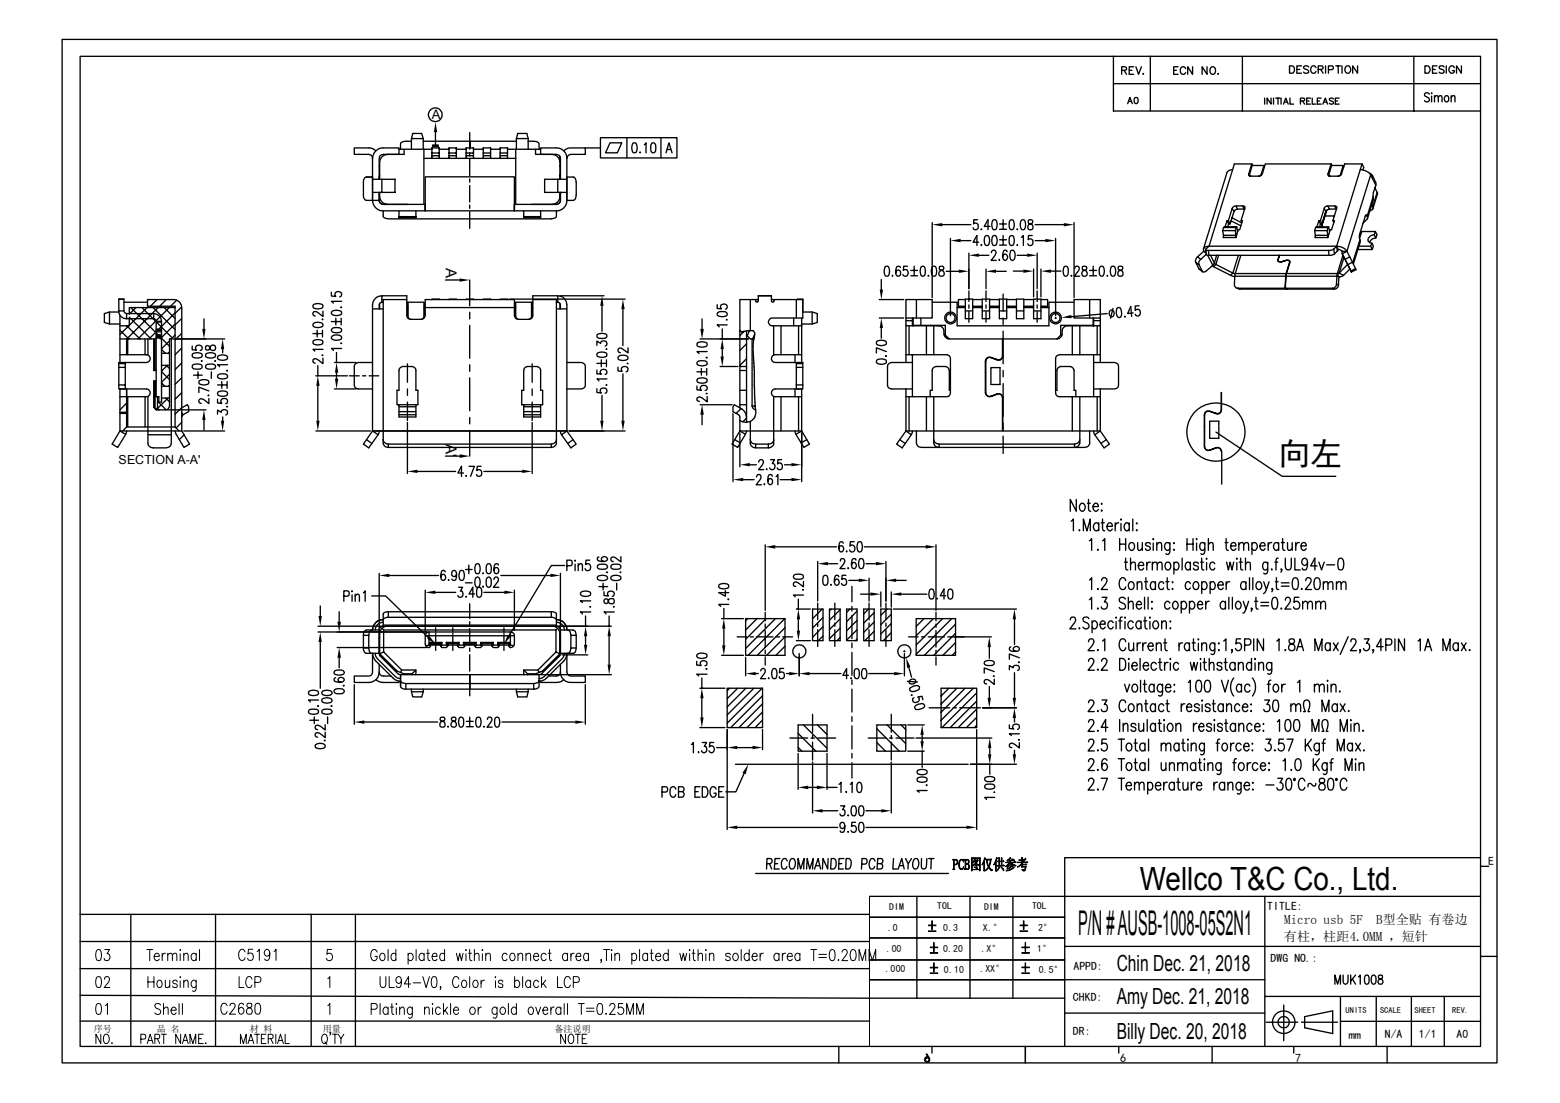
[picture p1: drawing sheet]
<svg xmlns="http://www.w3.org/2000/svg" width="297mm" height="210mm" viewBox="0 0 297 210" stroke-linecap="round" stroke-linejoin="round" font-family="sans-serif">
<defs><g id="words">
<text font-size="6.5" x="205.2" y="178.1">P/N # AUSB-1008-05S2N1</text>
<g font-size="6.1">
<text x="243.3" y="88.5">向左</text>
<text x="217" y="169.5">Wellco T&amp;C Co., Ltd.</text>
</g>
<g font-size="4.2">
<text x="212.6" y="184.9">Chin Dec. 21, 2018</text>
<text x="212.6" y="191.1">Amy Dec. 21, 2018</text>
<text x="212.6" y="197.8">Billy Dec. 20, 2018</text>
</g>
<g font-size="2.9">
<text x="84.9" y="51" transform="rotate(90 84.9 51)">A</text>
<text x="84.9" y="84.6" transform="rotate(90 84.9 84.6)">A'</text>
</g>
<g font-size="2.5">
<text x="82.2" y="22.7">A</text>
<text x="244.4" y="179.2">有柱，柱距4.0MM ，短针</text>
<text x="244.5" y="175.9">Micro usb 5F</text>
<text x="262" y="175.9">B型全贴 有卷边</text>
</g>
<text font-size="2.4" x="22.6" y="88.3">SECTION A-A'</text>
<text font-size="2.3" x="256.8" y="197.8">mm</text>
<g font-size="2.2">
<text x="283.4" y="164.6">E</text>
<text x="241.3" y="173.3">TITLE:</text>
<text x="204.4" y="184.6">APPD:</text>
<text x="241.9" y="183.1">DWG NO.:</text>
<text x="204.3" y="190.6">CHKD:</text>
<text x="204.3" y="197">DR:</text>
<text x="263.6" y="197.6">N/A</text>
<text x="270.1" y="197.6">1/1</text>
<text x="277.3" y="197.5">A0</text>
<text x="213.3" y="202.3">6</text>
<text x="246.6" y="202.3">7</text>
</g>
<g font-size="1.9">
<text x="169.3" y="173.2">DIM</text>
<text x="178.5" y="173.2">TOL</text>
<text x="187.3" y="173.2">DIM</text>
<text x="196.5" y="173.2">TOL</text>
<text x="169" y="177.2">.0</text>
<text x="179.6" y="177.3">0.3</text>
<text x="187.1" y="177.2">X.°</text>
<text x="197.6" y="177.3">2°</text>
<text x="168.6" y="185">.000</text>
<text x="168.8" y="181.2">.00</text>
<text x="179.6" y="181.3">0.20</text>
<text x="179.7" y="185.3">0.10</text>
<text x="186.6" y="185">.XX°</text>
<text x="186.8" y="181.2">.X°</text>
<text x="197.5" y="181.3">1°</text>
<text x="197.8" y="185.3">0.5°</text>
</g>
<g font-size="1.7">
<text x="17.8" y="196.4">序号</text>
<text x="29.9" y="196.4">品 名</text>
<text x="47.6" y="196.4">材 料</text>
<text x="61.4" y="196.4">用量</text>
<text x="105.6" y="196.4">备注说明</text>
</g>
<g font-size="1.6">
<text x="256.2" y="192.8">UNITS</text>
<text x="262.7" y="192.8">SCALE</text>
<text x="269.3" y="192.8">SHEET</text>
<text x="276.5" y="192.8">REV.</text>
</g>
</g></defs>
<g fill="none" stroke="#000" stroke-width=".25">
<path d="M11.8 7.5h273.2v194.9h-273.2zM15.3 10.7h266.6v188.5h-266.6zM212 10.7v10.4h69.9M212 15.9h69.9M213.5 13.4l.8-.1 .1-.5-.9-.1v1.5M214 13.4l.5 .8M214.7 19.7l.4-1.1 .5 1.1M214.9 19.3h.5M215 13.4h.5M215.8 12.7h-.8v1.5h.8M216.1 18.6h.2a.62 .62 0 0 1 .4 .5 .62 .62 0 0 1-.4 .6 .77 .77 0 0 1-.2-1.1zM216.3 12.7l.5 1.5 .5-1.5"/>
<path d="M217.7 14l-.1 .1h.1M219 10.7v10.4M223.5 13.4h.5M224.3 12.7h-.8v1.5h.8M225.7 13a.52 .52 0 0 0-.6-.3 .52 .52 0 0 0-.4 .6v.3a.52 .52 0 0 0 .4 .6 .52 .52 0 0 0 .6-.4M227 12.7v1.5l-.9-1.5v1.5M229.8 12.7v1.5l-.9-1.5v1.5M230.6 12.8a.71 .71 0 0 1 .9 .5 .71 .71 0 0 1-.5 .9 .76 .76 0 0 1-.7-.6 .76 .76 0 0 1 .3-.8zM231.9 14l-.1 .1h.2M236.5 10.8v10.3M240.8 18.7v1.1M242 18.7v1.1l-.8-1.1v1.1"/>
<path d="M242.5 18.7v1.1M242.9 18.7h.8M243.3 18.7v1.1M243.9 18.7v1.1M244.4 19.8l.4-1.1 .5 1.1M244.5 19.4h.6M245.5 12.5h.5a.75 .75 0 0 1 .5 .7 .75 .75 0 0 1-.5 .7h-.5zM245.6 18.7v1.1h.7M246.9 13.2h.6M247.6 19.2h.7v-.4l-.7-.1v1.1M247.8 12.5h-.9v1.4h.9M248 19.2l.4 .6"/>
<path d="M248.8 19.2h.4M249.1 12.8l-.3-.3-.5 .1-.1 .2 .1 .3 .6 .2 .2 .3v.1l-.3 .2h-.5l-.1-.2M249.5 18.7h-.7v1.1h.7M249.8 18.7v1.1h.7M250.5 12.9a.52 .52 0 0 0-.6-.4 .52 .52 0 0 0-.4 .6v.3a.52 .52 0 0 0 .5 .5 .52 .52 0 0 0 .5-.3M250.8 19.2h.4M251 13.2l.8-.1 .1-.2-.1-.3-.8-.1v1.4M251.4 13.2l.5 .7M251.5 18.7h-.7v1.1h.7M251.9 19.8l.4-1.1 .4 1.1M252 19.4h.6M252.4 12.5v1.4"/>
<path d="M252.9 13.3l.8-.1 .1-.2-.1-.4-.8-.1v1.4M253.9 18.8l-.3-.1-.5 .1v.3l.7 .3 .1 .3-.1 .1h-.4l-.3-.1M254.2 19.2h.5M254.3 12.5h.9M254.8 12.5v1.4M254.9 18.7h-.7v1.1h.7M255.5 12.5v1.4M256.3 12.6a.67 .67 0 0 1 .9 .6 .67 .67 0 0 1-.9 .7l-.3-.5v-.3zM258.5 12.5v1.4l-1-1.4v1.4M269.2 10.7v10.4M271.3 12.5h.5a.75 .75 0 0 1 .5 .7 .75 .75 0 0 1-.5 .7h-.5zM272.1 17.9a.47 .47 0 0 0-.5-.2 .47 .47 0 0 0-.4 .5l.8 .4a.47 .47 0 0 1-.1 .8 .47 .47 0 0 1-.7-.3"/>
<path d="M272.6 17.7v.1zM272.6 18.3v1.1M272.7 13.2h.5M273.1 18.6l.3-.4 .3 .1 .1 1.1M273.1 18.2v1.2M273.6 12.5h-.9v1.4h.9M273.8 18.6l.3-.4 .4 .1v1.1M274.9 12.8l-.3-.3-.5 .1-.1 .2 .1 .3 .8 .3-.1 .5h-.7l-.1-.2M275.2 18.3a.56 .56 0 0 1 .7 .3 .56 .56 0 0 1-.3 .7 .56 .56 0 0 1-.6-.3 .56 .56 0 0 1 .2-.7zM275.4 12.5v1.4M276.3 18.6l.3-.4 .4 .1v1.1M276.3 18.2v1.2"/>
<path d="M276.9 12.9a.52 .52 0 0 0-.6-.4 .52 .52 0 0 0-.4 .6v.3a.51 .51 0 0 0 .5 .5 .51 .51 0 0 0 .5-.5h-.4M278.2 12.5v1.4l-.9-1.4v1.4M70.2 29.4a.72 .72 0 0 1 .7 .8M70.9 30.2a2.02 2.02 0 0 1 2.1-2h3v1.2h-3a.73 .73 0 0 0-.8 .8v3.9l.1-.8M70.9 30.2v8h-1.1l-.4-.3-.2-.6v-3l.5-.6h1.2M70.9 34.1h4.3v2.5h-4.3M71.6 28.7l-.9-.5h-3.2v1.2h2.7M72.2 38.2v-1.6v1.6a.79 .79 0 0 0 .8 .7h8v1.2v-6.4h16.9v6.4v-1.2h8a.8 .8 0 0 0 .8-.7v-1.6v1.6a.8 .8 0 0 1-.8 .7h-4.7M72.2 38.2h-1.3a2.02 2.02 0 0 0 2.1 1.9M72.2 38.2a.8 .8 0 0 0 .8 .7h4.7M72.3 36.6a1.73 1.73 0 0 0 1.5 2.3M72.3 31.5l-.1 .1"/>
<path d="M72.7 34.1v2.5M76 28.4h6.2M76.9 28.4v1h-3.1a1.55 1.55 0 0 0-1.5 1.5v3.2M77.3 26.9h1zM77.3 26.9h-.5l-.5 .3v1.2M78.3 26.4v2M78.6 25.4h1.7l.3 1h-2.3zM80.6 26.4v2M80.6 26.9h17.7M80.7 30.2h17.5M80.7 28.4v10.5M82.2 30.2v-2h1.4v2"/>
<path d="M82.2 29.1h1.4M82.2 29.6h1.4M82.4 27.6h1.1v.3h-1.1zM82.9 25.2v2.4M83.6 28.4h1.9M85.5 30.2v-2h1.4v2M85.5 29.1h1.4M85.5 29.6h1.4M86.9 28.4h1.8M88.7 30.2v-2h1.4v2M88.7 29.1h1.4M88.7 29.6h1.4"/>
<path d="M89.4 25.2v3.2M89.4 29.1v.6M89.4 30.3v3.2M89.4 34v.7M89.4 35.3v3.1M89.4 39v.7M89.5 26.9v1.3M90.1 28.4h1.9M92 30.2v-2h1.4v2M92 29.1h1.4M92 29.6h1.4M93.4 28.4h1.8"/>
<path d="M95.2 30.2v-2h1.4v2M95.2 29.1h1.4M95.2 29.6h1.4M96.6 28.4h6.3M98.2 28.4v10.5M98.3 28.4v-2l.3-1h1.7l.3 1v2M98.3 26.4h2.3M100.6 26.9h1zM101.6 26.9h.5l.4 .3 .1 1.2M102 28.4v1h3.1a1.55 1.55 0 0 1 1.5 1.5M106.2 34.1v2.5M106.6 29.8v4.3"/>
<path d="M106.6 36.6a1.73 1.73 0 0 1-1.5 2.3M106.6 31.5l.1 .1M107.3 28.7l.9-.5h3.2v1.2h-2.7a.8 .8 0 0 0-.8 .8M107.9 30.2a1.95 1.95 0 0 0-2-2h-3v1.2h3a.73 .73 0 0 1 .8 .8v3.9l-.1-.8M107.9 30.2v8M107.9 33.7h1.3l.3 .2 .2 .8v2.4l-.1 .7-.2 .3-1.5 .1M107.9 34.1h-4.2v2.5h4.2M107.9 38.2a1.95 1.95 0 0 1-2 1.9M111.4 28.2h2.9M114.3 26.2h14.6v3.9h-14.6zM116.1 27.2h2.3l-.9 1.9h-2.2zM119.4 26.2v3.9"/>
<path d="M120.5 27.3l.4-.1a1.21 1.21 0 0 1 .3 1.6l-.1 .2-.3 .1a1.05 1.05 0 0 1-.4-1.5zM121.9 28.9v.2zM122.7 27.6l.3-.4v1.9M124.1 27.3l.3-.1a.89 .89 0 0 1 .5 1.1l-.3 .7-.3 .1a.83 .83 0 0 1-.4-1.1zM125.8 26.2v3.9M126.8 29.1l.6-1.9 .5 1.9M127 28.5h.7M234.6 39.7l-.7 2.3M234.6 39.7l.3 .6M234.7 32.3l-.8 .2-.3 .3-4.5 14.6M235.3 39.2l-.3 .1-.4 .4M235.6 39.8h1.3l-.3-.6 .4 .2-.7 2.6"/>
<path d="M235.6 39.8l-.5 .3-.2 .2M236.6 39.2h-1.3l.3 .6M236.8 39.8l.1 .1M237.8 33.1v.3l.3 .1-.2-.1M237.8 33.1l.1 .2M237.9 33.4v.1M238.3 31.2h-3.3l-4.8 15.7h24.3l4.8-15.7M238.3 31.2l.2 .3M238.3 31.2l-.5 1.9M240.1 33.4v-.2l-.4 .3h-1.6M240.6 31.5h-2.2l-.5 1.9M240.6 31.5l.1 .3"/>
<path d="M240.6 31.5l-.5 1.7M252.1 39.7l-.7 2.3M252.8 39.2l-.3 .1-.3 .3 .2 .7M252.8 39.2l.3 .6-.4 .2-.3 .3M252.8 39.2h1.3M252.8 33.1l.2 .4M252.8 33.1l.2 .2M253 33.4v.1M253 33.5h.3M253 33.4l.3 .1M253.3 33.5h1.4M253.4 31.2h-12.5l-.6 1.9-.4 .4h-.3"/>
<path d="M253.4 31.2l-.6 1.9M253.4 31.2l.2 .3M254.1 39.2l.3 .1 .1 .3-.7 2.4M254.1 39.2l.3 .6M254.4 39.8h-1.3M255.2 33.4v-.2l-.1 .2-.4 .1M255.7 31.5h-2.2l-.5 1.9M255.7 31.5l.1 .3M255.7 31.5l-.5 1.7M259 32.3a2.52 2.52 0 0 1 2 1M259.3 31.2h-3.3l-.6 2-.4 .3h-.3M259.3 31.2l.3 .6-.1 .6"/>
<path d="M260.7 33l.6 .4M261.3 33.4v.6M261.3 33.4l.6 1.3v.6M261.3 39.4a.5 .5 0 0 1 0 .5 .5 .5 0 0 1-.5 .2M261.4 37.4l-1.1 3.7M261.4 37.4l.1 .6-1.1 3.5M261.8 35.7l.4 .9M261.9 35.3l-.4 1.4-.1 .7M261.9 35.3l-.9-2-4.6 14.5M262.2 36.6l.1 .3-.9 2.8M262.2 36.6l-.9 2.8-.1-.4M20.8 59.4v2.3"/>
<path d="M22.6 56.9h1v2.3h-1zM22.6 59.2a1.4 1.4 0 0 0 1.5 1.5M22.6 59.4h-1.8l-.9 .3v1.7l.9 .3h2M23.6 59.2l.1 .2 .4 .3M23.6 57.5h4.5M24.1 59.7v1M24.1 59.7h5.2M24.9 58.6l7.4 7.3M25.9 58.6l-1.3 1.2M27 58.6l5.8 5.8M28 58.6l-3.4 3.3M28.2 57l-.1 .1"/>
<path d="M29.1 58.6l4.2 4.1M29.3 59.7a1.55 1.55 0 0 1 1.4 1.5M29.3 59.7v1M29.9 57l-1.3 1.3M30.1 58.6l-6 5.9M31.3 58.6l2 2M31.6 57l-1.2 1.3M32.2 58.6l-5.9 5.9M33.3 58.6h-8.7v1.1M33.3 59.6l-4.9 4.9M33.6 57.2l-1.1 1.1M34.5 58.6l-1.2 1.1"/>
<path d="M59.7 58a1.84 1.84 0 0 1 1.7 0l.1 .4a1.21 1.21 0 0 1-1.6 .3l-.3-.3zM61.5 59.2v1.1l-1.2-.9-.4-.1-.3 .3v.3l.4 .3M63.1 55.6v.8h.8a.58 .58 0 0 1 .1-.7 .58 .58 0 0 1 .8 0 .58 .58 0 0 1 .1 .7l-.2 .1M63.2 59.3a1.84 1.84 0 0 1 1.8 0v.4a1.21 1.21 0 0 1-1.5 .3l-.4-.3zM65 58.4v.2zM65 57.4h-1.9l.4 .3M70.9 58.8h2.1M72.2 58.8v-.7a.6 .6 0 0 1 .8-.6h-.3v-1.2h4.7v3.7a.72 .72 0 0 0 .8 .8h2a.8 .8 0 0 0 .8-.8v-3h16.9v3a.73 .73 0 0 0 .8 .8M72.3 57.8v1M72.7 56.3a1.73 1.73 0 0 0-1.8 1.8v24M72.7 57h4.7M73 40.1h32.9"/>
<path d="M73 57v27.5l.3 .5 .6 .2M76 40.1v1.4h3.2v-1.4M76 41.2h3.2M77.4 57.5h3.3v2.8l-.1 .2-.4 .3M77.4 58.6h.3M77.7 57.5v2.8v.2l.5 .3M80.7 58.6h17.5M82.2 57h1.4M84.8 53.3h2.7M86.9 57h-1.4M89.4 40.3v3.2M89.4 53.3v4.9"/>
<path d="M89.4 59.4v1.3M90.1 57h-1.4M93.4 57h-1.4M96.6 57h-1.4M97 56.9h22M99.7 41.2h3.2M101.2 57.5v2.8l-.3 .4-.2 .1M101.2 58.6h.2M101.4 57h4.5v27.5l-.3 .5-.6 .2M101.4 57.5h-3.2v2.8l.1 .2 .4 .3M102.9 40.1v1.4h-3.2v-1.4M105.9 40.1v1.1l-.3 .3-.6 .2h-31.1l-.6-.2-.3-.3v-1.1"/>
<path d="M105.9 58.8h2M106.2 56.3v1.2h-.3a.6 .6 0 0 1 .8 .6v.7M106.6 57.8v1M106.6 56.3h8.4M114.6 58.2v4.8M118.6 58.9v6.9M136.5 58v.7l.8 .1a.58 .58 0 0 1 .1-.8 .58 .58 0 0 1 .8 0 .58 .58 0 0 1 .1 .8l-.2 .1M136.6 59.5l.7-.2a.83 .83 0 0 1 1.1 .4v.2a1.1 1.1 0 0 1-1.5 .3l-.3-.1zM142.8 57v6M144.4 57h-3.5v20.7M146.9 57h.5M151.6 57v3.5"/>
<path d="M151.9 57l.9-.1v3.6h-5.8a.74 .74 0 0 0-.7 .8 .74 .74 0 0 0 .7 .7h5.6M152.8 59.4h1.8l1 .3v1.7l-1 .3h-2M152.8 57h-5.4v.3l-.3 .2-.2-.2v-1h-2.5l-.1 1.2h-.4v-.5M154.6 59.4v2.3M167.4 57h4.7M167.8 53.2v1.9M168.5 50.8l.4-.1a1.21 1.21 0 0 1 .4 1.6l-.2 .2-.3 .1a1.1 1.1 0 0 1-.4-1.5zM169.9 52.4v.2zM171.4 50.9l-.1-.1-.3-.1a1.2 1.2 0 0 0-.4 1.6l.1 .2a.46 .46 0 0 0 .7-.2l.1-.3a.48 .48 0 0 0-.4-.6 .48 .48 0 0 0-.6 .6M172.8 50.7h-.7l-.1 .8a.58 .58 0 0 1 .8 .1 .58 .58 0 0 1 0 .7 .58 .58 0 0 1-.8 .1l-.1-.1M173.4 51.5h1.3M173.4 52.5h1.3"/>
<path d="M174 50.7v1.6M174.5 57v3.5M175.4 50.8l.3-.1a.89 .89 0 0 1 .5 1.1l-.2 .7-.4 .1a1.1 1.1 0 0 1-.3-1.5zM176.7 52.5h.1zM177.5 42.4v14.3M177.5 57.5h4.7v4.5h17.5v-4.5h4.8M177.5 50.8l.4-.1a1.21 1.21 0 0 1 .3 1.6l-.1 .2-.3 .1a1.05 1.05 0 0 1-.4-1.5zM178.9 50.8v.5a.76 .76 0 0 1 .7 .4 .76 .76 0 0 1 0 .8 .57 .57 0 0 1-.9-.2 .57 .57 0 0 1 .5-.8l.3-.1a.38 .38 0 0 0 .2-.4 .38 .38 0 0 0-.3-.3zM179.4 42.8h5.4M180.1 51.7h2.5M180.9 45.4v14.7M182.2 58.6h1.6"/>
<path d="M182.5 58.3h1.3M182.9 45.8h1.9M183.8 56.9h1.4v3.8h-1.4zM183.8 57h-1.3v1.6M183.8 59.2h1.4M184.5 48.2v6.8M184.5 59.3v2.1M184.5 55.4v2M184.5 58.1v.6M185.2 57h1.8M185.2 58.6h1.8M185.2 58.3h1.8"/>
<path d="M186.1 41.8h-.7v.8a.6 .6 0 0 1 .8 .5 .6 .6 0 0 1-.8 .6l-.1-.3M186.3 46.1h-1l.7-1.3v1.9M186.4 48.6h1.9M186.7 43.7h.2zM186.7 46.7h.2zM187 56.9h1.4v3.8h-1.4zM187 59.2h1.4M187.6 44.9l.4-.1a1.13 1.13 0 0 1 .3 1.6l-.1 .3h-.4a.89 .89 0 0 1-.4-1.1zM187.7 51.2v3.8M187.7 55.4v2M187.7 58.1v.6M187.7 59.3v2.1"/>
<path d="M188.4 58.6h1.9M188.4 58.3h1.9M188.4 57h1.9M188.5 43.1h-1.1l.7-1.3v1.9M188.7 48.1l.3-.5h.3l.3 .4-.2 .7-.7 .9h1M189 41.9l.4-.1a1.1 1.1 0 0 1 .4 1.6l-.2 .3h-.4a1.2 1.2 0 0 1-.3-1.5zM189 44.9l.4-.1a1.13 1.13 0 0 1 .4 1.6l-.2 .3h-.4a1.13 1.13 0 0 1-.3-1.5zM189.6 51.7h2M190.2 49.5l.1-.1v.2zM190.3 56.9h1.4v3.8h-1.4zM190.3 59.2h1.4M190.3 42.6h1.3"/>
<path d="M190.3 43.7h1.3M190.3 45.6h1.3M190.3 46.7h1.3M191 41.8v1.7M191 44.8v1.7M191 56v3.3M191.7 57h1.8M191.7 58.6h1.8M191.7 58.3h1.8M191.7 47.9a.39 .39 0 0 0-.6-.2 1.4 1.4 0 0 0 .2 1.9 .62 .62 0 0 0 .5-.6 .62 .62 0 0 0-.5-.6l-.4 .5M192.3 41.9l.4-.1a1.1 1.1 0 0 1 .3 1.6l-.1 .3h-.4a.89 .89 0 0 1-.4-1.1zM192.3 44.9l.4-.1a1.13 1.13 0 0 1 .3 1.6l-.1 .3h-.4a.83 .83 0 0 1-.4-1.1z"/>
<path d="M192.5 47.7l.3-.1a1.24 1.24 0 0 1 0 2h-.1a1.51 1.51 0 0 1-.2-1.9zM192.9 51.6h1.9M193.5 56.9h1.4v3.8h-1.4zM193.5 59.2h1.4M193.6 43.7h.1zM193.6 46.7h.1zM193.6 48.6h2M194.5 41.9l.3-.1a1.1 1.1 0 0 1 .4 1.6l-.2 .3h-.3a1.21 1.21 0 0 1-.4-1.5zM194.5 45.2l.3-.4v1.9M194.9 58.6h1.9M194.9 58.3h1.9M194.9 57h1.9"/>
<path d="M195.8 41.9v.6a.76 .76 0 0 1 .8 .3 .76 .76 0 0 1-.1 .9 .53 .53 0 0 1-.8-.3v-.3a.84 .84 0 0 1 .8-.6 .38 .38 0 0 0-.2-.7zM196.5 44.8h-.7v.8a.6 .6 0 0 1 .9 .5 .6 .6 0 0 1-.9 .6l-.1-.3M196.8 51.2v5.3M196.8 56.9h1.4v3.8h-1.4zM196.8 59.2h1.4M197.1 45.8h1.9M197.1 42.8h5.4M197.5 55.4v2M197.5 58.1v.6M197.5 59.3v2.1M197.5 48.2v6.8M198.2 57h1.2v1.6"/>
<path d="M198.2 51.2v5.3M198.2 58.6h1.5M198.2 58.3h1.2M200.1 51.6h1.9M201 45.4v14.7M202.6 50.8l.4-.1a.83 .83 0 0 1 .4 1.1l-.2 .7-.4 .1a1.21 1.21 0 0 1-.3-1.6zM203.9 52.5h.2zM204.5 42.4v14.3M204.6 51.1l.1-.3 .5-.1 .2 .2 .1 .3-1 1.4h1M206.1 50.8v.5a.76 .76 0 0 1 .7 .4 .76 .76 0 0 1 0 .8 .53 .53 0 0 1-.8-.3v-.2a.84 .84 0 0 1 .8-.7l.1-.4a.54 .54 0 0 0-.8-.1zM207.4 51.5h1.4M207.4 52.5h1.4"/>
<path d="M207.4 57v3.5M208.1 50.7v1.6M209.5 50.8l.3-.1a1.1 1.1 0 0 1 .4 1.5l-.2 .3-.3 .1a.89 .89 0 0 1-.4-1.1zM210.8 59.7l-6.8 .6M210.8 52.4v.2zM211.3 59.2a.61 .61 0 0 1 .8 .2 .61 .61 0 0 1-.2 .8l-.3 .1h-.2a.8 .8 0 0 1-.1-1.1zM211.6 50.8l.4-.1a1.1 1.1 0 0 1 .3 1.5l-.1 .3-.4 .1a1.21 1.21 0 0 1-.3-1.6zM211.9 58.7l-.5 1.9M212.7 58.7l.3-.1a.95 .95 0 0 1 .5 1l-.1 .7-.4 .2a1.39 1.39 0 0 1-.3-1.8zM213 50.8a.4 .4 0 0 0 .1 .6 .59 .59 0 0 1 .7 .7 .59 .59 0 0 1-.9 .3l-.1-.2a.8 .8 0 0 1 .9-.9l.1-.4a.54 .54 0 0 0-.8-.1zM215.7 59.6l-1 .1 .6-1.4 .1 2M216.8 58.2l-.7 .1v.8a.59 .59 0 0 1 .9-.1 .59 .59 0 0 1 .1 .8 .49 .49 0 0 1-.5 .4 .49 .49 0 0 1-.5-.4"/>
<path d="M228 48.9l-.3 .4-.1 .6M228.2 51.1l.7 .5M228.2 51.1l.8 .6M228.3 50.4l-.7-.5 .6 1.2M228.3 50.4l.6 1.2M228.6 49.4l-.3 .4v.6M228.9 51.6l.1 .1M229.1 47.4l.5-.4 .6-.1-.7 .6M229.1 47.4l.1 .4-1.2 1.1 .6 .5M229.5 47.5l.2 1 .5 .1M229.5 47.5l.6 .2M229.6 47.8h-.4l.5 .4"/>
<path d="M229.7 48.4l-1.1 1M229.9 48.6l1 1.9M230.1 47.7h22.8M230.1 47.7l.1 .9M230.2 48.6h22.8M230.5 48.6l.7 1.5 .4-1.5M230.8 50.6l.2 .2M230.9 50.5l-1.5 1.2h-.4M231 50.8l3.3 1.6M231.5 50.3l-.5 .5M231.5 50.3l-.3-.2-.3 .4M231.5 50.3l3.2 1.7"/>
<path d="M232 48.6l-.5 1.7M232.8 43.9l.1 .9M232.8 43.9h2.4M232.9 45.2h2.4M232.9 43.3h2.4M232.9 44.8v.4v-.1M232.9 44.8h2.4M233.6 42h.3l.3 .6h-.3zM233.6 42l-.4 1.2M233.9 42.6l-.2 .6M234.3 52.4l.8 .2M234.4 42l1.8 1"/>
<path d="M234.5 41.5l1.9 .9M234.7 52l-.4 .4M234.7 52l19.9 .1M234.9 40.3l-.7 2.3M235.1 52.6h19.4M235.1 52.6l-.1 1.7 .5 .6M235.2 43.9l.1 .9M235.3 44.8v.4M235.3 45.1h.1M235.3 43.3l.2-.1 .1 .9M235.3 43.3l-.1 .6M235.5 43.2h-2.4l-.2 .1-.1 .6"/>
<path d="M235.5 44.7l-.2 .1M235.5 54.9l.6 .1M235.6 44.1h.1M235.8 48.6l-1.1 3.4M236.1 55h8.9M236.2 48.6l-1.1 4M236.4 42.3l-.1-.3h.2l-.5 1.7h-.3l-.4 1.5M243.3 49.4v.3l.3 .2 1.5-.4 .4 .3M243.3 49.4v.1M243.3 49.7l.6 .1M243.3 49.4v.3M243.3 49.7l.1 .1"/>
<path d="M243.6 48.6l-.3 .8M243.9 49.8h.1M244.9 52.1l-.2 2.8 .3 .1M244.9 52.1h.1M244.9 49.5l-1 .3M244.9 49.5a.44 .44 0 0 1 .6 .5l-.7 2.3-.1 2.6 .4 .1h9l-.4-.1M244.9 49.5l.1 .1M245 55h.1M245.5 50l-.6 2.1M245.5 50h.1M245.5 49.9v-.1v.2M250.3 43.9l.1 .9"/>
<path d="M250.3 43.9h2.4M250.4 45.2h2.4M251.1 42l-.4 1.2M251.4 42l.3 .6M251.4 42.6l-.2 .6M251.4 42h-.3l.3 .6h.3M251.9 42.1l-.3 1.1M251.9 42.1v.1M252.3 41.1h1.8M252.4 40.3l-.7 2.3M252.5 40.1l-.9 3.1M252.6 40l-.7 2.1"/>
<path d="M252.7 43.9l.3-.7 .1 .9M252.7 43.9l.1 .9h-2.4v.4v-.1M252.8 45.1h.1M252.8 43.3h-2.3l-.2 .6M252.9 47.7l.1 .9M253 44.7l-.2 .1v.4M253 43.2h-2.4l-.1 .1M253.7 54.9h-18M253.9 47.4l.6-.5 .1 .9M253.9 47.4l.2 1 .5-.6M253.9 47.4l-1 .3M253.9 42.3l-.1-.3h.3l-.6 1.7h-.2l-.5 1.5"/>
<path d="M254.1 48.4l-1.1 .2M254.4 54.1l-.3 .6-.4 .2M254.5 52.6l-.1 1.5 .4 .1v.2l-.4 .6h-.3M254.5 52.6l.4 .1-.1 1.5M254.6 52.1l-.1 .5M254.6 52.1l.3 .6 .9-.3M254.8 47.5l-.3-.6 .7 .1 .6 .3 .6 .5M254.8 47.5l-.2 .3M254.8 47.5h.2l.5 .3M254.9 52l-.3 .1M255.5 47.8h.9M255.5 48.3l1.1 2.2z"/>
<path d="M255.5 47.8v.5M255.7 48.6l-1.1 3.5M255.9 49l-1 3M256.1 49.4l.5 1M256.4 47.8l-.9 .5 .6 1.1M256.4 47.8l.6 1.1-.9 .5M256.6 50.3l-1.7 1.7M256.6 50.4l.6 1.2-.6-1.1M257 48.9l.5 1M257 51.2l-1.2 1.2-.9-.4M257.2 51.6l.1 .2zM257.5 49.9l.7 1.5-.9 .4"/>
<path d="M257.5 49.9l-.9 .5M258.1 51.1l-.9 .5M258.6 47.3l.1 .2h-.2M258.7 47.5h2.6M258.7 46.9h2.3M258.9 45.6l-1.4 4.4M259 44l.3 .1M259.3 44.1l-.5 1.3M259.3 44.1h2.5M259.9 41.1h.4M260.3 41.1v.5l-.8 .9M260.3 41.1l-.2-.2-.1 .1-1.1 3.5-.1 .7 .2 .9-1.3 4.2"/>
<path d="M261.2 46.3l.3 .6-.2 .6-.3-.6zM261.6 44.7a.95 .95 0 0 0-.9 .4 .95 .95 0 0 0-.1 1l.6 .2M261.8 44.1l.3 .6-.2 .6-.3-.6zM261.9 45.3l-.6 .2-.6 .7M22.6 73.3h1.2M22.6 69.9h1.2M22.6 69.2h1.2M22.8 64.5h6.9M22.8 62.9l1.7 1.6M22.8 75.5h5.1a.74 .74 0 0 0 .7-.7 .74 .74 0 0 0-.7-.7h-5.1v8h11.8M22.8 60v9M22.8 78.7h1.3"/>
<path d="M22.8 78.5h1.3M22.8 67.5h5.1a.74 .74 0 0 1 .7 .8 .74 .74 0 0 1-.7 .7h-5.3v5.1h1.2v-5.1M24.1 64.5v3M24.1 60.7h5.2M24.1 74.1v7.2M24.1 76.8l-1.3 1.2M24.1 62l2.5 2.5M24.3 75.5v5.8M24.3 64.5v3M24.5 62l-1.7 1.7M24.6 60.7v1.3h-1.8M24.6 60.4l4.2 4.1"/>
<path d="M27.6 75.5v5.8M27.6 64.5v3M28.2 64.5v3.1M29.3 64.5v6h.4M29.3 60.7l.4 .2v.3h1M29.5 64.5v6M29.5 72.5v5.3h.5l.2 .2M29.7 64.4h1M29.7 64.2h1M29.7 64h1M29.7 63.7h1M29.7 63.2h1"/>
<path d="M29.7 62.9h1M29.7 62.7h1M29.7 61.3h1M29.7 61.2v14.3h.5v1h.5v-15.3M30 75.5v2.3l2-2M30 76.4l1.6 1.6M30.1 75.5l-.1 .1M30.7 70.8l1.6 1.5M30.7 69.6h1.6M30.7 67.3h1.6M30.7 66.5l.8 .8M30.7 72.9l.7 .6"/>
<path d="M30.7 75.8h1.6M30.7 73.5h1.6M31.6 75.8l.7 .7M31.6 69.6l.7 .6M31.9 69.6l-1.2 1.1M31.9 78h7.3M32.3 64.9l-1.6 1.5M32.3 71.3l-1.6 1.5M32.3 67l-.3 .3M32.3 73.4l-.2 .1M32.6 64.5v19.9l-.2 .5-.4 .3-2.8 .1-.5-.1-.4-.4-.1-9.3M32.6 64.5h-.3v12.8a.8 .8 0 0 1-.8 .7h-1.8l-.4-.5v-5h.4"/>
<path d="M32.9 64.5h9.9M33.3 61.7l-2.8 2.8M33.3 63.8l-.7 .7M33.3 78.8l1.3-1.1 1.1-.6 .2 .3v1l-1 .6M34.6 78.5l.3 .5-.3 .4M34.6 66.3l-1.3 1.2M34.6 74.8l-1.3 1.2M34.6 69.1l-1.3 1.3M34.6 63.5l-1.3 1.2M34.6 60.6l-1.3 1.3M34.6 71.9l-1.3 1.3M34.6 79.2h.1"/>
<path d="M36.6 65.9v.7h.8a.58 .58 0 0 1 .1-.7 .58 .58 0 0 1 .8 0 .58 .58 0 0 1 0 .7l-.2 .1M36.7 69.5l.7-.2a.81 .81 0 0 1 1.1 .6 .89 .89 0 0 1-1.1 .4l-.7-.2zM36.7 67.4a1.84 1.84 0 0 1 1.7 0l.1 .3a1.21 1.21 0 0 1-1.6 .4l-.3-.4zM36.8 71.4h1.7M37.7 70.8v1.3M37.9 72.5a1.84 1.84 0 0 1 1.8 0l.1 .4a1.1 1.1 0 0 1-1.6 .3l-.3-.1zM38.3 68.7h.2zM38.8 60.7v1.9M38.8 80v1.9M39.2 69.5l.8-.2 .7 .1 .3 .1v.6l-.8 .2a.89 .89 0 0 1-1.1-.4zM39.2 67.4a1.86 1.86 0 0 1 1.8 0v.3a1.1 1.1 0 0 1-1.5 .4l-.3-.1zM39.2 65.9l-.1 .5a.39 .39 0 0 0 .4 .3 .39 .39 0 0 0 .4-.3l.1-.2a.54 .54 0 0 1 .8-.4 .54 .54 0 0 1 0 .9 .54 .54 0 0 1-.8-.4l-.1-.3a.41 .41 0 0 0-.7-.1z"/>
<path d="M39.7 75.2v.2zM39.8 75.9v.9l-.9-.7a.61 .61 0 0 0-1 .1v.4l.4 .2M39.8 74.4l-1.9-.7v1M40.2 70.8v1.3M40.9 68.7h.1zM41.4 78.8v-.7l.7 .4a.57 .57 0 0 1 .9-.5 .57 .57 0 0 1 0 1M41.4 76v.7l.8 .1-.1-.1a.59 .59 0 0 1 .6-.8 .59 .59 0 0 1 .5 .9h-.2M41.4 73.3h1.7M41.5 74.6a1.84 1.84 0 0 1 1.7 0l.1 .4a1.05 1.05 0 0 1-1.5 .4l-.3-.2zM41.5 71.4l.7-.2a.83 .83 0 0 1 1.1 .4v.1a1.1 1.1 0 0 1-1.5 .4l-.3-.2zM41.5 67.8a1.84 1.84 0 0 1 1.7 0l.1 .4a1.1 1.1 0 0 1-1.5 .3l-.3-.1zM42.2 72.7v1.2"/>
<path d="M42.4 66.5v.7M42.4 79.4v.7M43.2 70.6h.1zM43.2 77.4v.1zM43.2 72.7v1.2M43.3 69.4h-1.9l.4 .4M59.6 63.5h1.6M59.7 64.9a1.84 1.84 0 0 1 1.7 0l.1 .3a1.14 1.14 0 0 1-1.6 .4l-.2-.1zM59.7 61.6a1.33 1.33 0 0 1 1.8 .2v.1a1.21 1.21 0 0 1-1.6 .4l-.3-.4zM60.1 71.6h6M60.4 62.9v1.2M60.5 69.6v2"/>
<path d="M60.5 73.5v6.6M61.4 67.6v.1zM61.4 60.7v.2zM61.4 62.9v1.2M61.5 66.5h-1.9l.3 .4M61.5 68.2v1l-.9-.7a.51 .51 0 0 0-.8-.2 .51 .51 0 0 0-.1 .7l.3 .1M63.1 61.2h1.6M63.2 64a1.33 1.33 0 0 1 1.8 .2v.2a1.21 1.21 0 0 1-1.5 .3l-.4-.3zM63.2 62.6l.7-.2a.89 .89 0 0 1 1.1 .4v.1a.89 .89 0 0 1-1.1 .4l-.7-.2-.1-.2zM63.7 74.1h4.1M63.7 69h4.1M63.9 60.6v1.3"/>
<path d="M64.1 67.1v1.9M64.1 71v1.1M65 60.6v1.3M65 65.3v.1zM65 66.3h-1.9l.4 .4M66.5 71.6h1.9M69 71.6h.7M70.3 71.6h1.8M70.9 69h-2.7a.8 .8 0 0 0-.7 .8v3.5a.73 .73 0 0 0 .7 .8h2.7M76 79h3.2M76 78.4h3.2M76 77.4h3.2"/>
<path d="M77.6 69.3v3.5M77.6 74.1v1.2M77.6 76.5v3.6M79.2 77.1v2.3h-3.2v-2.3h-.4v-2.8h.4v-3.8a.8 .8 0 0 1 .7-.7h1.8a.8 .8 0 0 1 .7 .7v3.8h.4v2.8h-3.6M89.4 61.9v6.3M89.4 69.4v1.3M89.4 71.9v6.3M89.4 79.5v1.2M98.7 60.8h2M99.7 77.1h3.2v2.3h-3.2zM99.7 79h3.2M99.7 78.4h3.2"/>
<path d="M99.7 77.4h3.2M99.7 77.1h-.4v-2.8h.4v-3.8a.8 .8 0 0 1 .7-.7h1.8a.8 .8 0 0 1 .7 .7v3.8h.4v2.8h-.4M100.7 60.8a.73 .73 0 0 0 .7-.8v-3.7h4.8a1.67 1.67 0 0 1 1.7 1.8v24M101.3 69.3v3.5M101.3 74.1v1.2M101.3 76.5v3.6M107.9 69h2.8a.8 .8 0 0 1 .7 .8v3.5a.73 .73 0 0 1-.7 .8h-2.8M113.6 74v.7l.9 .1a.54 .54 0 0 1-.2-.7 .54 .54 0 0 1 .7-.2 .5 .5 0 0 1 .5 .4 .5 .5 0 0 1-.3 .6M113.6 70.5v.7h.9a.51 .51 0 0 1-.2-.7 .51 .51 0 0 1 .7-.2 .5 .5 0 0 1 .5 .4 .5 .5 0 0 1-.3 .6M113.6 65.8v-.8l.8 .4a.57 .57 0 0 1 .8-.5 .57 .57 0 0 1 0 1M113.6 69.2h1.7M113.7 67.2a1.86 1.86 0 0 1 1.8 0v.4a1.1 1.1 0 0 1-1.5 .4l-.3-.2z"/>
<path d="M113.7 63.7a1.86 1.86 0 0 1 1.8 0v.5l-.8 .2a.89 .89 0 0 1-1.1-.4zM114.5 68.5v1.3M114.6 75.3v4.8M115.4 73.3h.1zM115.5 66.4v.1zM115.5 68.5v1.3M115.5 72.1h-1.9l.4 .4M117.7 69.9v.7l.8 .1a.58 .58 0 0 1 0-.8 .58 .58 0 0 1 .8 0 .58 .58 0 0 1 .1 .8l-.2 .1M117.7 67.9a1.32 1.32 0 0 1 1.9 .2v.1a1.21 1.21 0 0 1-1.6 .3l-.3-.3zM118.6 71.2v8.9M119.5 69.1v.2zM119.6 66.2v1l-1-.7a.55 .55 0 0 0-.9 .1v.4l.4 .2"/>
<path d="M132.7 73.5v.7l.8 .1a.63 .63 0 0 1 .4-1 .63 .63 0 0 1 .7 .7v.2l-.3 .1M132.7 70.8h1.6M132.8 72.1a1.94 1.94 0 0 1 1.8 0v.4a1.14 1.14 0 0 1-1.5 .4l-.3-.2zM132.8 68.9l.7-.2a.89 .89 0 0 1 1.1 .4v.1a1.21 1.21 0 0 1-1.5 .4l-.3-.2zM132.8 65.3a1.94 1.94 0 0 1 1.8 0v.4a1.21 1.21 0 0 1-1.5 .3l-.3-.1zM133.3 64.5h9.2M133.3 77.1h6.1M133.5 70.2v1.2M133.7 60.7v1.9M133.7 79v1.9M134.4 74.9h.2zM134.4 68.1h.2z"/>
<path d="M134.6 70.2v1.2M134.6 75.5v1l-.9-.7a.53 .53 0 0 0-.7-.2 .53 .53 0 0 0-.2 .7l.4 .1M134.6 66.9h-1.9l.4 .4M137.1 69.8h3.4M137.5 62.6v1.9M137.5 66.5v1.4M138.3 60.9h.1zM138.4 61.9h-1.9l.4 .3M139.5 78.8v12.9M140.9 63l.3 .2 1.2-.2h1l.3 .4a24.7 24.7 0 0 0-.1 6.8l.2 7.3a2.1 2.1 0 0 1-.9 2.7 2.12 2.12 0 0 1-2-.1M140.9 69.8h1.2M140.9 70.5h1.2"/>
<path d="M140.9 77.1h1.2M140.9 74.3h1.2M141.1 77.8l-.9 .9M141.7 63.1l-.8 .8M142.1 79.1h.1M142.1 63v17.4M142.1 79.6l-.7 .7M142.1 79.4l-.4-1.1-.5-.4-1.4-.8-.3 .3v1l1.1 .6 .3 .4v2.7M142.1 63.8l.7 .7h.8M142.1 65.5l-1.2 1.2M142.1 68.3l-1.2 1.3M142.7 63l-.4 .9"/>
<path d="M143.2 64.5v12.8M143.2 77.3a.82 .82 0 0 0 .7 .7M143.2 77.3h.6M143.7 63.7l-.4 .8M147.3 62v5.6M147.3 75.5v9.1l-.6 .6-.4 .1M148.7 62v5.5M148.7 75.5v6.6M151.1 60.5v1.5M151.4 67.5v1.5M151.4 74.1v1.4M151.6 73.3h1.2"/>
<path d="M151.6 69.9h1.2M151.6 69.2h1.2M152 62v5.5M152 75.5v6.6M152.6 67.5h-5a.74 .74 0 0 0-.7 .8 .74 .74 0 0 0 .7 .7h5.2v5.1h-1.2v-5.1M152.6 60.5v8.5M152.6 75.5h-5a.74 .74 0 0 1-.7-.7 .74 .74 0 0 1 .7-.7h5v8M166.9 68.5a1.84 1.84 0 0 1 1.8 0l.1 .4a1.21 1.21 0 0 1-1.6 .4l-.3-.4zM166.9 65a1.84 1.84 0 0 1 1.8 0l.1 .4a1.21 1.21 0 0 1-1.6 .3l-.3-.3zM167.4 60.5h4.7M167.8 62.5v1.9M168.7 67.7v.2z"/>
<path d="M168.8 66.9l-1.9-.7v1M172.5 61.9l.1 .1h6.1a1.13 1.13 0 0 1 1 1.6 1.01 1.01 0 0 0 1 .9l-.7-.7M172.5 74.1h1.2zM172.5 60.5h5v-3.5h-5v12M172.5 67.5h7.7a.72 .72 0 0 1 .7 .8v6.5a.72 .72 0 0 1-.7 .7h-7.7M172.5 61.1h1.2M173.1 75.5v6.6M173.1 62v5.5M173.7 67.5v8M173.7 60.5v1.5M173.7 69h-4a.8 .8 0 0 0-.7 .8v3.5a.73 .73 0 0 0 .7 .8h2.8v8M173.8 61.9h6.2v1.9"/>
<path d="M173.8 60.5v1.5M175.3 60.5v1.4M176.4 75.5v6.6M176.4 62v5.5M177.1 61.9v.1M177.8 62v5.5M177.8 75.5v8.8l.4 .7 .6 .2v-.6M178.4 61.9v.1M179.8 63.8h.2M180.7 64.5h20.5M180.9 74.3h-.2v-3.8a.9 .9 0 0 0-.7-.7h-1.8a.8 .8 0 0 0-.7 .7v3.8h-.4v1.2M187.6 71h.1"/>
<path d="M187.6 68.7h.1M187.7 68.5h.1M188.7 68a.76 .76 0 0 0-1.1 .8v6a.85 .85 0 0 0 1.1 .7M188.7 68.1a.71 .71 0 0 0-1 .7v6a.71 .71 0 0 0 1 .6M188.7 70h1.7v3.2h-1.7zM188.7 68.1l1.2 .4a.77 .77 0 0 0 1-.7v-3.3v3.3a.71 .71 0 0 1-1 .7M188.7 68l1.2 .5M188.7 75.4v.1M189.7 68.5h.1M189.9 75a.77 .77 0 0 1 1 .7v6.3v-6.3a.71 .71 0 0 0-1-.7zM189.9 75l-1.2 .5M189.9 75l-1.2 .4"/>
<path d="M190.4 68.5h.1M191 60.5v1.3M191 63v6.3M191 70.5v1.3M191 73v6.3M200.9 60.5h.2M201 74.3h.2v-3.8a.8 .8 0 0 1 .7-.7h1.8a.9 .9 0 0 1 .8 .7v3.8h.3v1.2M201 60.5v.1M202.2 63.8h-.3l-.7 .7M203.5 61.9v.1M204.1 62v5.5M204.1 75.5v6.6"/>
<path d="M204.8 61.9v.1M205.6 75.5v8.8l-.4 .7-.6 .2v-.6M205.6 62v5.5M208.1 60.5v1.5M208.1 61.9h-6.2v1.9M208.2 74.1h1.3zM208.2 69h4a.8 .8 0 0 1 .8 .8v3.5a.72 .72 0 0 1-.8 .8h-2.7v8M208.2 67.5v8M208.2 61.1h1.3M208.2 60.5v1.5M208.9 62v5.5M208.9 75.5v6.6"/>
<path d="M209.5 60.5h-5v-3.5h5v12M209.5 67.5h-7.8a.73 .73 0 0 0-.7 .8v6.5a.73 .73 0 0 0 .7 .7h7.8M209.5 61.9l-.1 .1h-6.2a1.13 1.13 0 0 0-1 1.6 1.02 1.02 0 0 1-1 .9M214.1 60.3h.1zM229.3 79h.1M229.3 78.7h.1M231.4 78.7h.1M231.5 78.7l-1.2-.4a.72 .72 0 0 0-1 .7v6a.78 .78 0 0 0 1 .7M231.5 78.7a.71 .71 0 0 0 1-.7l.1-3.3v3.3a.74 .74 0 0 1-1.1 .8l-1.2-.5a.71 .71 0 0 0-1 .7v6a.71 .71 0 0 0 1 .7M232 78.7h.2M24.1 82.1l-.2 .6-1.1-.6-1.4 2.5 1 .6 1.5-2.5M28.2 82.8h4.4"/>
<path d="M33.3 81.3v-23h-5.2v-1.3h5a1.55 1.55 0 0 1 1.5 1.6v23.5M33.3 82.1l.2 .6 1.5 2.5 1.1-.6-1.5-2.5M33.3 81.3l.8 .8M33.3 81.3h-9.2l-.8 .8M34.6 80.4l-1.1 1.1M35 82.1h7.8M35.1 82.8l-1 .9M60.1 82.1h10.4M69.8 83.7l1 .7M70.9 82.1h37zM70.9 82.1l-1.7 2.5 1 .7 1.8-2.5M70.9 82.1l1.1 .7 .2-.7"/>
<path d="M70.9 82.1h37M73 83.7l.2 .5 .7 .4M73.9 85.2h31.1M73.9 84.6h31.1M73.9 84.6v.6M77.6 80.4v9.7M79.5 89.8h7.3M84.8 86.8h2.7M88.2 90.1h-1l.7-1.3v1.9M88.7 90.6h.1zM89.3 88.8h1l-.7 1.9M89.4 82v4.8"/>
<path d="M91.6 88.8h-.7l-.1 .8 .1-.1a.59 .59 0 0 1 .8 .6 .59 .59 0 0 1-.9 .4l-.1-.1M92.1 89.8h7.3M101.3 80.4v9.7M105 84.6v.6M105.9 83.7l-.2 .5-.7 .4M106.7 82.1l.2 .7M106.9 82.8l1-.7 1.8 2.5-1 .7zM108.3 82.1h10.7M109.1 83.7l-1 .7M139.9 83.7l1 .6M140.9 82.1h11.7M140.9 82.1l-1.5 2.5 1 .6 1.5-2.5"/>
<path d="M140.9 82.1l1 .6 .2-.6M140.9 82.4v6.5M141.5 91.3h2.1M142.8 88.5h1.2M142.8 80.2l.1 4.4 .3 .5 .7 .2v-.7M142.8 83.7l.3 .6 .8 .3M143.9 84.6h2.4M143.9 85.3h2.4M144 90.8l.2-.4h.1h.5l.1 .3-.1 .4-.9 1.2h1.1M144.5 88l.3-.5 .5 .2a.71 .71 0 0 1-.2 .8l-.7 .9h1M145.5 92.1v.2zM145.9 89.3h.1z"/>
<path d="M146.3 84.6v.7M146.7 87.5h.8l-.5 .7a.57 .57 0 0 1 .5 .9 .57 .57 0 0 1-1 0M147 90.6a.39 .39 0 0 0-.6-.2l-.2 .3a1.8 1.8 0 0 0 .2 1.5 .55 .55 0 0 0 .7-.4 .55 .55 0 0 0-.4-.7l-.5 .3v.2M147.3 83.7l-.2 .6-.8 .3M147.8 90.7l.3-.3v1.9M148.5 91.3h2.2M148.8 87.5h-.7v.9a.52 .52 0 0 1 .7-.2 .52 .52 0 0 1 .1 .7 .5 .5 0 0 1-.4 .5 .5 .5 0 0 1-.5-.3M149.4 88.5h1.3M151.4 82.1l.1 .6M152.6 82.1l-1.1 .6M152.6 82.4v9.3M152.6 82.1l1.5 2.5-1 .6-1.6-2.5"/>
<path d="M153.6 83.7l-1.1 .6M171.3 83.7l1 .7M172.5 82.1h37M172.5 82.1l-1.8 2.5 1.1 .7 1.7-2.5M172.5 82.1l1 .7 .2-.7M174.5 82.1l.1 2.6 .3 .3 .6 .2h31l.6-.2 .3-.5v-2.4M177.8 83.7l.2 .5 .8 .4M178.8 84.6h25.8M191 80.5v1.3M191 83v3.3M203.9 99.2l.5-.4v2.3M204.9 95.1v2.2l-1.1-2.2v2.2"/>
<path d="M205.6 83.7l-.4 .6-.6 .3M205.8 95.9l.1-.1a.77 .77 0 0 1 .7 .8 .77 .77 0 0 1-.7 .7 .9 .9 0 0 1-.1-1.4zM207 95.8h.6M207.2 95.1v1.8l.1 .3 .4 .1M208.1 96.4h1v-.2a.47 .47 0 0 0-.8-.3 .81 .81 0 0 0-.2 .9 .81 .81 0 0 0 .7 .5l.3-.3M208.2 82.1l.2 .7M208.4 82.8l1.1-.7 1.7 2.5-1 .7zM209.2 99.9l-.4-.4a.77 .77 0 0 0-.6 .8 .77 .77 0 0 0 .6 .8l.4-.4M209.2 99.5v1.6M209.7 99.5h.5M209.7 95.8v.2zM209.7 97.1v.2z"/>
<path d="M209.9 98.8v1.8l.1 .3 .3 .2M210.6 83.7l-1 .7M212.3 99.5v1.6M213 99.5a.64 .64 0 0 0-.7 .7M213.3 98.9h.2l-.1 .1zM213.4 99.7v1.4M215 99.5v1.6M215 99.9l-.4-.4a.77 .77 0 0 0-.6 .8 .77 .77 0 0 0 .6 .8l.4-.4M215.7 98.8v2.3M216.4 99.5v.2zM229.3 81.2h.1M230.3 80.2h1.7v3.3h-1.7z"/>
<path d="M230.3 85.7h.1M231.5 82.3l12.6 8.4h10.2M231.5 85.3a.71 .71 0 0 1 1 .6M231.5 85.3a.72 .72 0 0 1 1.1 .6M231.5 85.3l-1.2 .4M231.5 85.2l-1.2 .5M232.6 85.9v6.3M60.6 119.2h11.9M61 115.4v1.9M64.6 116.5v1.9M65.5 113.5l.9-.1v-.7l-.3-.2h-.6v2M67 112.5v.2z"/>
<path d="M67 113.3v1.2M67.6 113.1v1.4M67.6 113.5l.4-.4 .3 .2 .1 1.2M69.2 112.9l.3-.4v2M70.8 113.5h2.6l8.1 7.9M70.8 119.9l-.4 .3-.2 .8M72.2 119.9h-2.4l-.4 .3-.2 .8h1M72.2 109.1v10.5M72.2 119.9v4.5M72.7 119.6l.3 .3M73 119.2a.72 .72 0 0 0-.8 .7M73 118a2.02 2.02 0 0 0-2.1 1.9"/>
<path d="M73 118.5a1.55 1.55 0 0 0-1.6 1.4M73 119.2h32.9M73 119h32.9M73 119.9h32.8M73 119.9v4.2M73.8 119.2a1.46 1.46 0 0 0-1.5 1.5v4.1M73.9 117.5l-.7 .2-.2 .3M73.9 116.5v1M73.9 117.5h31.1M73.9 116.5h31.1M73.9 116.5l-.6 .1-.3 .3v2.3M74.1 109.6h9.4"/>
<path d="M81 112.4v7.6M82.9 112.8h3.9M82.9 119.5v.8M84.8 108.9a.39 .39 0 0 0-.7-.2 1.32 1.32 0 0 0 .2 1.8 .6 .6 0 0 0 .6-.6 .6 .6 0 0 0-.6-.6l-.4 .6M85.4 110.3v.2zM86.2 119.5v.8M86.9 109.2l-.1 .3a.44 .44 0 0 1-.4 .3 .44 .44 0 0 1-.4-.3v-.3a.49 .49 0 0 1 .2-.5 .49 .49 0 0 1 .5 0 1.68 1.68 0 0 1 0 1.7 .44 .44 0 0 1-.7-.2M87.3 111.8h.8l-.5 .7a.56 .56 0 0 1 .5 .9 .56 .56 0 0 1-.9 0M87.6 108.7l.4-.1a1.21 1.21 0 0 1 .3 1.6l-.1 .2-.3 .1a1.05 1.05 0 0 1-.4-1.5zM88.6 108.4h1.3M88.6 111h1.3M88.7 113.6h.1z"/>
<path d="M89.3 107.6v1.6M89.4 114.9v2.9M89.4 118.4v.6M89.4 119.6v3.2M90.4 113.1h-1.1l.7-1.3v1.9M90.6 107.4l.4-.1a1.21 1.21 0 0 1 .3 1.6l-.1 .2-.4 .1a1.1 1.1 0 0 1-.3-1.5zM90.6 110l.4-.1a1.51 1.51 0 0 1 .2 1.8l-.4 .1a1.21 1.21 0 0 1-.3-1.6zM90.9 111.9l.4-.1a.89 .89 0 0 1 .4 1.1l-.2 .7-.3 .1a.83 .83 0 0 1-.5-1.1zM92 109.1v.1zM92 111.6v.2zM92.1 112.8h3.9M92.8 107.4l.3-.1a.89 .89 0 0 1 .4 1.1l-.2 .7-.3 .1a.83 .83 0 0 1-.4-1.1z"/>
<path d="M92.8 110l.3-.1a1.51 1.51 0 0 1 .2 1.8l-.3 .1a.89 .89 0 0 1-.4-1.1zM94 110.3l.1-.2a.45 .45 0 0 1 .7-.1 .45 .45 0 0 1 0 .6l-.8 1.2h1M94.9 107.6l-.1-.2-.3-.1a1.27 1.27 0 0 0-.4 1.7 .41 .41 0 0 0 .4 .2 .41 .41 0 0 0 .4-.2 .56 .56 0 0 0 0-.7 .56 .56 0 0 0-.7-.2l-.2 .5M95.4 109.6h9.4M95.9 119.5v.8M97.9 112.4v7.6M105 116.5l.6 .1 .3 .3v2.3M105 116.5v1l.7 .2 .2 .3M105.1 119.2a1.46 1.46 0 0 1 1.5 1.5v4.1M105.8 119.9v4.2M105.9 119.2a.72 .72 0 0 1 .8 .7M105.9 118a1.95 1.95 0 0 1 2 1.9"/>
<path d="M105.9 118.5a1.55 1.55 0 0 1 1.6 1.4M106.1 119.6l-.3 .3M106.4 119.2h10M106.7 119.9l2.5 .1 .4 .3 .1 .7M106.7 119.9v4.5M106.7 109.1v10.5M107.5 107.7h-2.5l-8.1 13.3M107.9 107.7l.9-.1 .1-.3-.1-.6-.9-.1v2M108.1 119.9l.5 .4 .1 .7h1M109.5 107.4v1.2M109.5 106.6v.3zM110.1 107.3v1.3"/>
<path d="M110.1 107.7l.3-.4 .4 .1 .1 1.2M110.6 112.7a1.84 1.84 0 0 1 1.8 0l.1 .4a1.14 1.14 0 0 1-1.6 .4l-.4-.4zM111.5 117.3v1.9M112.3 115.5h.2zM112.3 106.6h-.7l-.1 .9a.61 .61 0 0 1 .8 .1 .61 .61 0 0 1 0 .8 .61 .61 0 0 1-.8 .1l-.1-.2M112.5 116.5h-2l.4 .4M112.5 114.4h-2l.4 .3M113.8 109.7a1.51 1.51 0 0 1 1.9 .3v.1a1.51 1.51 0 0 1-1.9 .2zM113.8 107.6l.8-.2a.89 .89 0 0 1 1.1 .4v.2a1.51 1.51 0 0 1-1.9 .2zM114 106.1h-.2l-.1 .4a1.27 1.27 0 0 0 1.7 .3l.1-.1a.55 .55 0 0 0-.3-.7 .55 .55 0 0 0-.7 .4 .49 .49 0 0 0 .5 .5M114 111.7h1.7M114.8 111.1v1.2"/>
<path d="M115 112.7v.7l.8 .1a.58 .58 0 0 1 .1-.8 .58 .58 0 0 1 .8 0 .58 .58 0 0 1 .1 .8h-.2M115.1 114.1l-.1 .5a.42 .42 0 0 0 .7 .2l.1-.1a.6 .6 0 0 1 .6-.8 .6 .6 0 0 1 .5 .9l-.3 .1a.8 .8 0 0 1-.9-.8zM115.5 109h.2zM116 117.3v1.9M116.4 109.7a1.84 1.84 0 0 1 1.7 0l.1 .4a1.2 1.2 0 0 1-1.6 .4l-.3-.4zM116.4 107.6l.7-.2a.81 .81 0 0 1 1.1 .6 .89 .89 0 0 1-1.1 .4l-.7-.2zM116.9 115.5v.1zM116.9 116.5h-1.9l.4 .4M117.4 111.1v1.2M118.1 108.9v.1zM118.2 106v1l-1.2-.9h-.5l-.2 .5 .1 .2 .4 .1M136.9 111.3a1.84 1.84 0 0 1 1.8 0v.4a1.1 1.1 0 0 1-1.5 .3l-.3-.1z"/>
<path d="M137.4 117.8h4.1M137.8 115.8v2M137.8 119.7v3.2M138.1 112.4v1.1l-1.3-.7h1.9M138.6 114.1h.1zM138.7 115.1h-1.9l.4 .4M142 117.8h7.5v7h-7.5zM142.3 117.8l-.3 .4M144.1 117.8l-2.1 2.1M145.7 118.8v.6M145.7 103.7v12.5M145.7 116.6v1.6"/>
<path d="M145.9 117.8l-3.9 3.9M147.6 104.1h11.7M147.6 117.8l-5.6 5.7M149.4 117.8l-7 7M149.5 119.5l-5.3 5.3M151.1 109.5l.8-.2a.81 .81 0 0 1 1.1 .6 .89 .89 0 0 1-1.1 .4l-.8-.2zM151.6 116h2.7M152 114.1v1.9M152 117.9v2.2M152.8 112.3h.2zM153 113.3h-1.9l.3 .3M153 110.7v1l-1-.7a.51 .51 0 0 0-.7-.2 .51 .51 0 0 0-.2 .7l.4 .1"/>
<path d="M154.7 116h2v6h-2zM154.7 116h.1M155.7 106.9v7.5M155.7 114.8v3.2M155.7 118.6v.7M155.7 119.9v3.2M156.5 116l-1.8 1.8M156.7 117.6l-2 2M156.7 119.3l-2 2M156.9 109.6l.3-.1a.89 .89 0 0 1 .4 1.1l-.2 .7-.3 .1a.83 .83 0 0 1-.5-1.1zM157.6 107.3h1.9M157.9 116h2.1v6h-2.1z"/>
<path d="M158.1 111.3h.2zM158.3 116l-.4 .3M158.9 114.8v3.2M158.9 118.6v.7M158.9 119.9v3.2M159.7 109.8a.39 .39 0 0 0-.6-.2 1.32 1.32 0 0 0 .2 1.8 .56 .56 0 0 0 .5-.6 .56 .56 0 0 0-.7-.5l-.2 .5M160 116.1l-2.1 2M160 117.8l-2.1 2.1M160 119.6l-2.1 2M160 106.8v-.3l.2-.1 .6 .1a.71 .71 0 0 1-.2 .9l-.7 .9h1M160.5 103.4a.39 .39 0 0 0-.6-.2 1.36 1.36 0 0 0 .2 1.9 .56 .56 0 0 0 .5-.7 .56 .56 0 0 0-.7-.4l-.2 .4M161.1 109.5h-.8v.7a.6 .6 0 0 1 .9 .6 .6 .6 0 0 1-.9 .5l-.1-.2"/>
<path d="M161.2 104.9v.2zM161.2 116h2v6h-2zM161.4 108.2h.2zM161.6 110.5h1.9M161.8 116l-.6 .6M162.2 115.5v.8M162.2 117.2v4.4M162.2 111.6v3M162.6 103.1h-.7l-.1 .9a.63 .63 0 0 1 1 .3 .63 .63 0 0 1-.7 .8l-.2-.1-.1-.3M163 106.6l-.1-.2h-.4a1.27 1.27 0 0 0-.3 1.6 .41 .41 0 0 0 .4 .3 .41 .41 0 0 0 .4-.3 .56 .56 0 0 0-.1-.6 .56 .56 0 0 0-.6-.2l-.2 .4M163.2 116.3l-2 2.1M163.2 118.1l-2 2"/>
<path d="M163.2 119.9l-2 2M163.4 103.2l.4-.1a1.21 1.21 0 0 1 .3 1.6l-.1 .3-.4 .1a1.21 1.21 0 0 1-.3-1.6zM163.7 106.4h.4a1.21 1.21 0 0 1 .3 1.5l-.1 .3-.4 .1a1.1 1.1 0 0 1-.4-1.6zM163.8 113.1h2M164.4 116h2v6h-2zM164.6 104.1h11.6M164.9 107.3h1.9M165.3 116l-.9 .9M165.5 110.1v4.3M165.5 114.8v3.2M165.5 118.6v.7M165.5 119.9v3.2"/>
<path d="M166.4 116.6l-2 2M166.4 118.4l-2 2M167.7 112.7v2.9M167.7 116h2v6h-2zM168.7 114.8v3.2M168.7 118.6v.7M168.7 119.9v3.2M168.7 106.9v7.5M168.9 116l-1.2 1.1M169.7 116.9l-2 2M169.7 118.7l-2 2M169.7 112.7v2.9"/>
<path d="M170.1 116h23.4M170.6 110.5h1.9M171.6 113.1h4.9M174.4 117.8h7.5v7h-7.5zM175.9 117.8l-1.5 1.5M177.1 112.2h.3a1.21 1.21 0 0 1 .4 1.5l-.2 .3-.3 .1a1.05 1.05 0 0 1-.4-1.6zM177.7 117.8l-3.3 3.2M178.2 103.7v12.5M178.2 116.6v1.6M178.2 118.8v.6M178.4 113.9v.2zM179.5 117.8l-5.1 5"/>
<path d="M180.1 113.4h-1.1l.7-1.2v1.9M180.7 112.2h.3a.89 .89 0 0 1 .4 1.1l-.2 .7-.3 .1a.83 .83 0 0 1-.5-1.1zM181.2 117.8l-6.8 6.8M181.9 118.8l-5.9 6M193.1 117.9v4.8M203.8 118l.1-.4a.61 .61 0 0 1 .9 .2 .61 .61 0 0 1-.3 .8l-.8 1.1h1.1M205.5 100.8v.3zM205.5 119.5v.2zM206.3 101.1v-2.3l.6 2.3 .7-2.3v2.3M207.3 117.8a.61 .61 0 0 0-.6-.3 .61 .61 0 0 0-.5 .5l.3 .4a.96 .96 0 0 1 .8 .7v.3a.63 .63 0 0 1-.5 .4 .63 .63 0 0 1-.6-.4M207.4 103l.4-.5v2.3M207.4 110.4l.4-.4v2.2"/>
<path d="M207.4 114.2l.4-.5v2.3M207.9 118.5l.4-.3a.77 .77 0 0 1 .6 .8 .77 .77 0 0 1-.6 .7l-.4-.3M207.9 118.2v2.2M208.9 104.7h.2l-.1 .1zM209 112v.2zM209 115.8v.2zM209.4 118.8h1v-.2a.45 .45 0 0 0-.4-.4 .45 .45 0 0 0-.5 .3 .77 .77 0 0 0 .6 1.2l.3-.3M209.7 110.5l.1-.3 .3-.2h.3l.3 .2a.84 .84 0 0 1-.2 1l-.8 1h1.1M209.8 113.7h1l-.6 .9a.68 .68 0 0 1 .7 .8 .68 .68 0 0 1-.8 .6l-.3-.1-.1-.4M209.9 103l.4-.5v2.3M210.8 100.2h1v-.2a.47 .47 0 0 0-.3-.4 .47 .47 0 0 0-.5 .1 .8 .8 0 0 0-.2 .8 .8 .8 0 0 0 .6 .6l.4-.4M211.9 118.5l-.3-.3a.77 .77 0 0 0-.7 .8 .77 .77 0 0 0 .7 .7l.3-.3"/>
<path d="M212.4 117.6h.2l-.1 .1zM212.5 118.3v1.4M213 118.2h.6M213.2 102.5v2.3M213.2 103.6h1.1M213.7 117.5l-.4 .1-.1 .3v1.8M214.1 117.6h.2l-.1 .1zM214.1 107h.5M214.2 118.3v1.4M214.3 114.1a.59 .59 0 0 0-.8-.4 .59 .59 0 0 0-.3 .8l.2 .2a.95 .95 0 0 1 .9 .6v.4a.71 .71 0 0 1-1.2 0M214.3 102.5v2.3M214.3 106.3v1.8l.1 .3 .3 .1"/>
<path d="M214.3 110.5a.55 .55 0 0 0-.3-.4 .55 .55 0 0 0-.6 0 1.48 1.48 0 0 0 .2 2.1h.5l.2-.5M214.8 114.9l.4-.4 .5 .1v1.4M214.8 113.7v2.3M215.1 110.8a.73 .73 0 0 1 .9 .5 .73 .73 0 0 1-.5 .9h-.3a.89 .89 0 0 1-.1-1.4zM215.2 103.4a.5 .5 0 0 1 .7 .2 .76 .76 0 0 1-.6 1.2 .89 .89 0 0 1-.1-1.4zM215.2 106.3v2.2M215.2 107.5l.5-.5 .4 .1 .1 1.4M215.7 118.5l-.3-.3a.77 .77 0 0 0-.7 .8 .77 .77 0 0 0 .7 .7l.3-.3M216.3 115.1h1v-.2a.45 .45 0 0 0-.7-.3 .7 .7 0 0 0-.3 .9 .7 .7 0 0 0 .8 .4l.2-.2M216.3 100.9h.2l-.1 .2zM216.5 111.2l.4-.4h.4l.1 1.4M216.5 110.8v1.4"/>
<path d="M216.6 103.3l.1 1.4 .4 .1 .4-.4M216.7 107.7h1v-.2a.48 .48 0 0 0-.4-.5 .48 .48 0 0 0-.5 .3 .71 .71 0 0 0 0 .9 .71 .71 0 0 0 .8 .2l.1-.2M217.2 118.5l-.3-.3a.77 .77 0 0 0-.7 .8 .77 .77 0 0 0 .7 .7l.3-.3M217.2 118.2v1.5M217.5 103.3v1.5M217.7 118.2h.6M217.9 110.8h.6M217.9 113.7v2.3M218 117.5v1.8l.1 .3 .3 .1M218.2 110v1.8v.4h.4M218.3 107v1.5M218.6 113.7v2.3"/>
<path d="M218.9 117.5v.2zM218.9 118.3v1.4M219 103.6a.5 .5 0 0 0-.5-.3 .5 .5 0 0 0-.4 .3l.2 .3 .5 .1a.41 .41 0 0 1 .1 .7 .51 .51 0 0 1-.8-.3M219 107l-.4 .1-.3 .6M219.3 114.5v.2zM219.3 115.8v.2zM219.4 107.5l.4-.5 .4 .1 .1 1.4M219.4 107v1.5M219.6 102.5v.3zM219.6 103.4v1.4M219.7 118.3l.2-.1a.77 .77 0 0 1 .7 .8 .77 .77 0 0 1-.7 .7 .9 .9 0 0 1-.2-1.4zM220 111.1l-.4-.3h-.4a.97 .97 0 0 0 .2 1.4h.4l.2-.3"/>
<path d="M220 110.8v1.4M220.2 103.7l.5-.4 .4 .1 .1 1.4M220.2 103.3v1.5M220.3 107.5l.4-.5 .5 .1v1.4M221.2 118.6l.3-.4 .5 .1 .1 1.4M221.2 118.2v1.5M221.5 111.1l-.1-.3a.73 .73 0 0 0-.9 .5 .73 .73 0 0 0 .5 .9h.4l.1-.3M222 110.8h.6M222.1 107.1a.5 .5 0 0 1 .7 .2 .71 .71 0 0 1 0 .9 .71 .71 0 0 1-.7 .2 .96 .96 0 0 1 0-1.3zM222.2 110v1.8l.1 .4h.3M222.7 103.3l-.1 2-.2 .2-.4-.1M222.7 103.6a.5 .5 0 0 0-.4-.3 .5 .5 0 0 0-.5 .3 .76 .76 0 0 0 .6 1.2l.3-.4"/>
<path d="M222.7 114.8l-.3-.3a.74 .74 0 0 0-.7 .7 .74 .74 0 0 0 .7 .8l.3-.3M222.7 119.6h.2l-.1 .1zM222.8 118.2v.2zM223.2 110.8h.1l-.1 .2zM223.2 112v.2zM223.5 103.3v.2zM223.5 104.6v.2zM223.5 107.3a.47 .47 0 0 1 .4-.3 .47 .47 0 0 1 .5 .3 .7 .7 0 0 1 0 .8 .7 .7 0 0 1-.7 .3l-.2-.2M223.5 107v2.3M223.5 114.6l.2-.1a.75 .75 0 0 1 .6 .7 .75 .75 0 0 1-.6 .8 .85 .85 0 0 1-.2-1.4zM224.9 114.8l.3-.3a.74 .74 0 0 1 .7 .7 .74 .74 0 0 1-.7 .8l-.3-.3M224.9 114.5v2.2"/>
<path d="M225.1 106.3v2.2M226 103.6h1.1M226 102.5v2.3M226.5 114.8l.3-.3a.74 .74 0 0 1 .7 .7 .74 .74 0 0 1-.7 .8l-.3-.3M226.5 114.5v2.2M226.6 107v1.5M226.6 107.3a.47 .47 0 0 0-.4-.3 .47 .47 0 0 0-.5 .3 .7 .7 0 0 0 0 .8 .7 .7 0 0 0 .8 .3l.1-.2M226.6 111.1l-.3-.3a.75 .75 0 0 0-.7 .7 .75 .75 0 0 0 .7 .7l.3-.3M227.1 102.5v2.3M227.4 110.8a.73 .73 0 0 1 .9 .5 .73 .73 0 0 1-.5 .9h-.2a.89 .89 0 0 1-.2-1.4zM227.7 102.6h.2l-.1 .2zM227.8 103.4v1.4"/>
<path d="M228 115.1h1l-.1-.4a.38 .38 0 0 0-.7-.1 .7 .7 0 0 0-.2 .9 .7 .7 0 0 0 .8 .4l.2-.2M228.1 107.3a.5 .5 0 0 0-.4-.3 .5 .5 0 0 0-.5 .3l.3 .4 .6 .2v.3a.48 .48 0 0 1-.4 .3 .48 .48 0 0 1-.5-.3M228.6 107h.5M228.8 106.3v1.8l.1 .3 .3 .1M228.8 111.1l.2-.3a.73 .73 0 0 1 .8 .5 .73 .73 0 0 1-.4 .9h-.4l-.2-.3M228.8 110.8v2.2M229.4 103.3l-.1 2-.3 .2-.4-.1M229.4 103.6a.47 .47 0 0 0-.5-.3 .47 .47 0 0 0-.4 .3 .77 .77 0 0 0 .5 1.2l.4-.4M229.5 114.5v1.5M229.7 106.3v.2zM229.7 107.1v1.4M230.1 103.7l.4-.4 .4 .1 .1 1.4"/>
<path d="M230.1 102.5v2.3M230.2 114.5a.64 .64 0 0 0-.7 .6M230.4 111.1l.3-.3a.75 .75 0 0 1 .7 .7 .75 .75 0 0 1-.7 .7l-.3-.3M230.4 110.8v2.2M231.3 107.3l-.2-.2a.47 .47 0 0 0-.7 .2 .7 .7 0 0 0 0 .8 .7 .7 0 0 0 .7 .3l.2-.2M231.9 111.4h1v-.2a.47 .47 0 0 0-.3-.4 .47 .47 0 0 0-.5 0 .73 .73 0 0 0-.3 1 .73 .73 0 0 0 .9 .4l.2-.3M233.2 103.3h.6M233.3 114.8l-.3-.3a.74 .74 0 0 0-.7 .7 .74 .74 0 0 0 .7 .8l.3-.3M233.3 114.5v1.5M233.4 102.5v1.9l.1 .3 .4 .1M233.4 110.8v1.4M233.5 107l.4 1.5 .3-1.5 .3 1.5 .4-1.5"/>
<path d="M233.9 113.7v2.3M234.1 110.8a.57 .57 0 0 0-.7 .6M234.3 103.9h1v-.2a.48 .48 0 0 0-.4-.4 .48 .48 0 0 0-.5 .3 .76 .76 0 0 0 .6 1.2l.3-.4M234.6 113.7v2.3M235.5 106.3v.2zM235.5 107.1v1.4M235.5 114.6l.1-.1a.75 .75 0 0 1 .7 .7 .75 .75 0 0 1-.7 .8 .85 .85 0 0 1-.1-1.4zM235.9 103.7l.4-.4 .4 .1 .1 1.4M235.9 103.3v1.5M235.9 107h.6M236.2 106.3v1.8l.1 .3 .3 .1M236.7 114.5l.5 1.5 .5-1.5"/>
<path d="M236.8 103.7l.4-.4 .4 .1 .1 1.4M237.1 106.3v2.2M237.1 107.5l.4-.5 .5 .1 .1 1.4M237.2 111.1l-.2-.3a.73 .73 0 0 0-.8 .5 .73 .73 0 0 0 .4 .9h.4l.2-.3M237.2 116l-.3 .6-.3 .1M237.2 110.8v1.4M237.9 110v2.2M238.4 103.6a.5 .5 0 0 1 .4-.3 .5 .5 0 0 1 .5 .3 .76 .76 0 0 1-.6 1.2l-.3-.4M238.4 115.9h-.2l.1-.1 .1 .1-.2 .5M238.4 103.3v2.2M238.5 110v2.2M238.9 114.5h.6"/>
<path d="M239.1 113.7v1.8l.1 .4 .3 .1M239.4 110.8a.73 .73 0 0 1 .9 .5 .73 .73 0 0 1-.5 .9h-.3a.89 .89 0 0 1-.1-1.4zM239.9 103.9h.9v-.2a.44 .44 0 0 0-.2-.4 .44 .44 0 0 0-.5 .1 .8 .8 0 0 0-.2 .8 .8 .8 0 0 0 .7 .6l.2-.4M240 114.7h1.5M240 115.3h1.5M240.6 110.8l.5 1.4 .5-1.4M241.1 112.2l-.2 .5-.3 .3M241.4 107l-.1 2.1-.3 .2-.4-.2M241.4 107.3a.47 .47 0 0 0-.5-.3 .47 .47 0 0 0-.4 .3 .77 .77 0 0 0 .5 1.2l.4-.3M241.4 103.3v1.5M242.1 108.3v.2zM242.1 103.3l-.4 .1-.3 .5"/>
<path d="M242.3 112.2h-.2l.1-.2 .1 .2-.2 .5M242.4 113.8l.4-.1a1.78 1.78 0 0 1 .2 2.2l-.4 .1a1.08 1.08 0 0 1-.5-1.3zM242.7 107h.6M242.8 110.8h.5M243 110v1.8l.1 .4h.3M243.3 106.3l-.3 .1-.1 .3v1.8M243.4 103.6a.47 .47 0 0 0-.4-.3 .47 .47 0 0 0-.5 .3 .77 .77 0 0 0 .6 1.2l.3-.4M243.4 103.3v1.5M243.9 111h1.5M243.9 111.6h1.5M243.9 115.8v.2zM243.9 103.3h.6"/>
<path d="M244 108.4h-.1v-.1l.1 .1-.1 .5M244.2 102.5v1.9l.1 .3 .3 .1M244.7 106.3v1.6a.57 .57 0 0 0 .6 .6 .57 .57 0 0 0 .5-.6v-1.6M244.7 114.3v-.1a.49 .49 0 0 1 .3-.4 .49 .49 0 0 1 .5 0l.1 .2a.77 .77 0 0 1-.2 .9l-.8 1.1h1.2M245.1 103.3l.1 1.4 .4 .1 .4-.4M246 103.3v1.5M246.3 110.1l.4-.1a1.1 1.1 0 0 1 .5 1.3l-.3 .9h-.4a1.08 1.08 0 0 1-.5-1.2zM246.5 106.3v2.2h1M246.7 103.3v1.5M247.3 113.7h-.9v1a.72 .72 0 0 1 1.1 .4 .72 .72 0 0 1-.8 .9l-.3-.1-.1-.4M247.4 103.3l-.5 .1-.2 .5M247.7 103.9h1v-.2a.48 .48 0 0 0-.4-.4 .48 .48 0 0 0-.5 .3l-.1 .3a.55 .55 0 0 0 .2 .8 .55 .55 0 0 0 .8-.3"/>
<path d="M247.8 112v.2zM248 114.9l.4-.4 .5 .1v1.4M248 114.5v1.5M248.6 110.5l.1-.3 .2-.2h.4l.2 .2a.84 .84 0 0 1-.1 1l-.9 1h1.2M248.9 107a.55 .55 0 0 1-.2 .5 .55 .55 0 0 1-.6 0 .65 .65 0 0 1-.2-.8 .65 .65 0 0 1 .8-.3 1.91 1.91 0 0 1 0 2 .48 .48 0 0 1-.8-.2M248.9 114.9l.5-.4 .4 .1 .1 1.4M250.4 110.1l.4-.1a1.1 1.1 0 0 1 .5 1.3l-.2 .9h-.4a1.08 1.08 0 0 1-.5-1.2zM250.5 114.9l.4-.4 .4 .1 .1 1.4M250.5 114.5v1.5M250.8 107.7h-1.3l.8-1.4v2.2M251.1 107l.5 1.5 .5-1.5M251.4 114.9l.5-.4 .4 .1 .1 1.4"/>
<path d="M251.9 111.2l.5-.4h.3l.1 1.4M251.9 110.8v1.4M252.6 107.5h1.5M252.8 111.2l.5-.4h.4l.1 1.4M254.4 111.2l.5-.4h.3l.1 1.4M254.4 110.8v1.4M254.9 106.4l.4-.1a1.08 1.08 0 0 1 .5 1.2l-.2 .9h-.7a2.51 2.51 0 0 1 0-2zM255.3 111.2l.5-.4h.4l.1 1.4M58.8 135.2l.7-.2a.83 .83 0 0 1 1.1 .4v.2a1.13 1.13 0 0 1-1.5 .3l-.4-.3zM58.8 131.6a1.84 1.84 0 0 1 1.8 0v.4a1.13 1.13 0 0 1-1.5 .3l-.4-.3zM59 137.1h1.6M59.8 136.5v1.3"/>
<path d="M60.5 134.4h.1zM60.6 120.3h20.7M60.6 133.3h-1.9l.4 .4M61 122.2v8.8M61.4 135.2l.7-.2a.89 .89 0 0 1 1.1 .4v.2a1.51 1.51 0 0 1-1.8 .2zM61.4 133.1a1.51 1.51 0 0 1 1.8 .2v.1a1.14 1.14 0 0 1-1.5 .4l-.3-.1zM61.4 131.6a1.51 1.51 0 0 1 1.8 .2v.2a1.51 1.51 0 0 1-1.8 .2zM61.9 139.4v1l-1.2-.9h-.5l-.2 .6 .5 .2M61.9 138v1l-.9-.7a.61 .61 0 0 0-1 .1l.1 .4 .4 .1M62.4 136.5v1.3M63.1 134.3l.1 .1-.1 .1zM63.7 131.3l.7-.2a.89 .89 0 0 1 1.1 .4v.2a1.51 1.51 0 0 1-1.8 .2z"/>
<path d="M63.7 127.8l.7-.2a.89 .89 0 0 1 1.1 .4v.1a1.51 1.51 0 0 1-1.8 .2zM63.9 129a.39 .39 0 0 0-.2 .7 1.26 1.26 0 0 0 1.8-.3 .57 .57 0 0 0-.7-.4 .57 .57 0 0 0-.4 .7l.5 .2M64.2 123.3h17.1M64.6 125.2v1.9M65.3 130.5h.2zM67.5 130.4v7.5M69.2 121v2.4M69.2 123.4v.4l.5 .6h2.5M69.2 123.4h1l.2 .8 .4 .2M69.4 137.5h13.9M70.2 121v2.4M71.4 124.4l.1 .4 .4 .6 3.3 3.3 .5 .4 .6 .1"/>
<path d="M71.6 129.4l.3 .3 .9 .2h3.2v-.2M72.2 124h.1M72.2 121.5h.1M72.2 127.9a1.95 1.95 0 0 1-2 2h-2.7v-1.2h2.7a.72 .72 0 0 0 .7-.8v-3.5l.1 .5 .5 .9 3.4 3.3 .3 .3 1.1 .3M72.2 124.4l.2 .5 3.3 3.3 .6 .3M72.2 127.9a.73 .73 0 0 0 .8 .8h1.4M72.2 126.5v1.4M73 124.1l-.7 .4 3.3 3.3 1.3 .5h1.6M73 124.1l3.5 3.5M76.3 128.5v2.3l.5 .4h.5v-1.1l-.8-.2-.2-.3M76.3 128.5v2.2M77.3 130.1h24.3"/>
<path d="M77.3 131.2h24.3M78.3 131.2v.5h2.3M78.3 131.7l.3 1h1.7l.3-1M78.5 128.5v-.2l.7-.7v.9M79.2 127.6h-2.7l-.2 .4M80.6 131.2v.5M81 121h16.9M81.7 120.3a.72 .72 0 0 0-.7 .7v1.6a.57 .57 0 0 0 .3 .6 .57 .57 0 0 0 .7-.2l-.2-.2M81.7 120.3v2.5M81.7 120.3h15.5M81.8 122.8l-.7 .2M81.8 122.3l.2 .3"/>
<path d="M81.8 122.3v.5M81.8 122.3h2.3M82 122.6v.4M82 122.8h1.9M82 122.6h1.9M82.9 120.6v.2M82.9 121v1.3M82.9 122.6v.2M82.9 123.1v.7M83.9 136.6a.43 .43 0 0 0 .1 .7 .6 .6 0 0 1 .8 .6 .6 .6 0 0 1-.9 .5 .76 .76 0 0 1-.1-.9 .76 .76 0 0 1 .8-.3l.1-.4a.54 .54 0 0 0-.8-.2zM83.9 123l.2-.2h.9l.2 .2-.2 .3h-.9zM83.9 122.6v.4"/>
<path d="M84.1 122.3v.5M84.1 122.3l-.2 .3M85 122.3v.5M85 122.3h2.4M85 122.3l.2 .3M85.2 138.4h.2zM85.2 122.8h1.9M85.2 122.6v.4M85.2 122.6h1.9M86 136.6a.43 .43 0 0 0 .2 .7 .6 .6 0 0 1 .7 .6 .6 .6 0 0 1-.9 .5 .75 .75 0 0 1 0-.9 .75 .75 0 0 1 .7-.3l.1-.4a.5 .5 0 0 0-.8-.2zM86.2 120.6v.2M86.2 121v1.3"/>
<path d="M86.2 122.6v.2M86.2 123.1v.7M87.1 123l.3-.2h.8l.3 .2-.3 .3h-.8zM87.1 122.6v.4M87.4 122.3v.5M87.4 122.3l-.3 .3M87.5 136.6l.4-.1a.83 .83 0 0 1 .4 1.1l-.2 .8h-.4a1.21 1.21 0 0 1-.3-1.5zM88.2 122.3h2.5M88.2 122.3v.5M88.2 122.3l.3 .3M88.5 122.6v.4M88.5 122.8h1.9"/>
<path d="M88.5 122.6h1.9M88.8 137.3h1.3M88.8 138.4h1.3M89.4 123.4v.6M89.4 124.6v3.2M89.4 128.4v4.1M89.4 136.5v1.7M89.4 129.7h.1M89.4 129.2h.1M89.4 128.5l.1 2.7M90.4 122.6v.4M90.7 122.3l-.3 .3"/>
<path d="M90.7 122.3v.5M90.7 122.8l-.3 .2 .3 .3h.8l.3-.3-.3-.2M90.7 122.8h.8M90.8 136.6l.4-.1a1.1 1.1 0 0 1 .3 1.6l-.1 .3h-.4a1.21 1.21 0 0 1-.3-1.5zM91.5 122.3v.5M91.8 122.6v.4M91.8 122.8h1.9M91.8 122.6h1.9M92.1 138.3v.1zM92.8 137l.1-.4a.51 .51 0 0 1 .7 .2 .51 .51 0 0 1-.2 .7l-.7 .9h1M93.7 122.6v.4M93.9 122.3v.5"/>
<path d="M93.9 122.8l-.2 .2 .2 .3h.9l.2-.3-.2-.2M93.9 122.3h-2.4l.3 .3M93.9 122.8h.9M93.9 122.3l-.2 .3M94.4 136.6l.3-.1a1.1 1.1 0 0 1 .4 1.6l-.2 .3h-.3a.89 .89 0 0 1-.4-1.1zM94.8 122.3v.5M95 122.6v.4M95 122.8h1.9M95.6 137.5h13.9M95.9 120.6v.2M95.9 121v1.3M95.9 122.6v.2"/>
<path d="M95.9 123.1v.7M96.9 122.6v.4M97.1 122.3h-2.3l.2 .3M97.1 122.3l-.2 .3h-1.9M97.1 122.8h.1M97.1 122.3v.5M97.2 120.3v2.5M97.2 122.8l.6 .2M97.2 120.3a.72 .72 0 0 1 .7 .7M97.9 121v1.6a.6 .6 0 0 1-.3 .6 .6 .6 0 0 1-.7-.2l.2-.2M98.3 131.2l.3 1.5h1.7l.3-1.5M98.3 131.7h2.3"/>
<path d="M99.7 127.6l.7 .7v.2M102.4 127.6h-2.7v.9M102.4 127.6l.2 .4M102.6 128.5h-26.3M102.6 128.5v2.2l-.1 .2-.4 .3h-.5v-1.1l.8-.2 .2-.3M103 128.5h13.4M105.8 124.1l.8 .4-3.3 3.3-1.3 .5h-1.6M105.8 124.1l-3.4 3.5M106.6 124h.1M106.6 121.5h.1M106.7 127.9a1.95 1.95 0 0 0 2 2h2.7v-1.2h-2.7a.8 .8 0 0 1-.8-.8v-3.5v.5l-.5 .9-3.4 3.3-.4 .3-1 .3M106.7 126.5v1.4"/>
<path d="M106.7 124.4l-.2 .5-3.4 3.3-.5 .3M106.7 127.9a.73 .73 0 0 1-.8 .8h-1.4M107 124.7h4.9M107.3 129.4l-.4 .3-1 .2h-3v-.2M107.5 124.4l-.3 .7-.2 .3-3.3 3.3-.5 .4-.6 .1M108.7 121v2.4M109.7 123.4h-1l-.1 .6-.3 .3-.2 .1M109.7 123.4l-.1 .6-.4 .4h-2.5M109.7 121v2.4M111.4 130.4v7.5M111.5 121.1v1.7M116 121.1v5.4"/>
<path d="M132.6 125.9v.7l.9 .1a.6 .6 0 0 1 .4-.9 .6 .6 0 0 1 .6 .8l-.3 .2M132.8 124.6a1.84 1.84 0 0 1 1.7 0l.1 .3a1.2 1.2 0 0 1-1.6 .4l-.4-.4zM133.2 138.5h4.8M133.2 131h4.8M133.6 129.1v1.9M133.6 132.9v3.7M134.4 127.4h.2zM134.6 128.4h-2l.4 .3M137.4 124.8h4.1M138.4 131h6.8v7.5h-6.8zM138.4 138.9v19M138.9 131l-.5 .5"/>
<path d="M140.4 121.3h1.8M140.4 131l-2 2M142 125.1v3.6M142 131l-3.6 3.6M142.8 121.3h.6M143.5 131l-5.1 5.1M143.9 128.2h.5M144 121.3h3.2M144.8 127.7l.1-.2a.45 .45 0 0 1 .7-.1 .45 .45 0 0 1 0 .6l-.8 1.2h1M145.1 131l-6.7 6.7M145.2 132.5l-6.1 6M145.2 134l-4.5 4.5"/>
<path d="M145.2 135.6l-3 2.9M145.2 137.1l-1.4 1.4M145.2 138.9v3.8M145.7 120.1v3.1M145.7 123.8v.6M145.7 125.1v1.5M146.3 129.1h.1zM147.1 127.4l.4-.1a1.51 1.51 0 0 1 .2 1.8l-.4 .1a1.21 1.21 0 0 1-.3-1.6zM147.8 121.3h.6M149 121.3h1.9M149.2 127.3h-.7l-.1 .8a.58 .58 0 0 1 .8 .1 .58 .58 0 0 1 0 .8 .58 .58 0 0 1-.8 0v-.2M149.5 121.3l-3.6 3.5"/>
<path d="M149.5 123l-1.8 1.8M149.7 128.2h.6M151.6 122h2.7M151.9 138h5.6v5h-5.6zM152 139.6l3.3 3.4M152.2 124.4v4.3M153 138l4.5 4.5M154.1 128.2h6M154.7 136v3.4M155.6 138l1.9 1.8M156.7 121.1l-.9 .9M160 121.4l-.6 .6"/>
<path d="M161.5 128.6h-1l.7-1.3v1.9M162 129v.2zM162.2 122.4v.9M162.2 124.2v4.4M162.2 129.5v.8M162.2 131.2v4.4M162.2 136.5v.8M162.2 138.2v4.4M162.8 127.4l.4-.1a.83 .83 0 0 1 .4 1.1l-.2 .7-.4 .1a.89 .89 0 0 1-.4-1.1zM163.2 121.7l-.3 .3M164.2 127.4l.4-.1a1.1 1.1 0 0 1 .3 1.5l-.1 .3-.4 .1a1.21 1.21 0 0 1-.3-1.6zM165.4 128.2h4.8"/>
<path d="M166.4 120.2l-1.7 1.8M166.4 121.9v.1M166.9 138.7l4.3 4.3M166.9 138h5.5v5h-5.5zM168.9 138l3.5 3.6M169.7 120.4l-1.5 1.6M169.7 136v3.4M171.6 138l.8 .9M172.1 124h.2M172.2 124v.1M172.2 124.4v4.3M172.7 129.7l2 .1"/>
<path d="M172.8 138h3.2M173 121.3h1.8M173 127.1l.5 1.8M173.2 131l.3-.1a1.3 1.3 0 0 1 1.5-.1l.1 .1a.9 .9 0 0 1-1 .7h-.7l-.2-.2zM173.2 129.5a.58 .58 0 0 1 .7-.2 .58 .58 0 0 1 .4 .5 .68 .68 0 0 1-.6 .4 .68 .68 0 0 1-.6-.4zM173.5 132.3h.2l-.1 .1zM174 132.9a.48 .48 0 0 0-.2 .4 .48 .48 0 0 0 .3 .4 .59 .59 0 0 0 .8-.2 .59 .59 0 0 0-.2-.8l.8-.1 .2 .6M174.4 134.3l.4-.2a.86 .86 0 0 1 1.2 .2 1.19 1.19 0 0 1-1.4 .8h-.3l-.2-.4zM175.4 121.3h.7M175.6 139.9v1.2M176.7 121.3h3.1M176.9 134.8h3.9"/>
<path d="M178.2 120.1v3.1M178.2 123.8v.6M178.2 125.1v1.5M179.2 131h6.7v7.5h-6.7zM180.4 121.3h8.3M180.7 131l-1.5 1.5M181.5 134.8h.6M181.9 120.6l-4.1 4.2M181.9 122.4l-2.4 2.4M181.9 124.1l-.6 .7M182.2 131l-3 3M182.7 134.8h4"/>
<path d="M183.7 131l-4.5 4.6M185.3 131l-6.1 6.1M185.9 131.9l-6.6 6.6M185.9 133.5l-5 5M185.9 135l-3.5 3.5M185.9 136.6l-1.9 1.9M185.9 138.1l-.4 .4M185.9 138.9v19M187.1 134.8h6.4M187.5 126a1.84 1.84 0 0 1 1.7 0l.1 .3a.83 .83 0 0 1-1.1 .4l-.7-.2zM188.4 123.2v2.1M188.4 130.7v2.2"/>
<path d="M189.2 128.7v.1zM189.3 129.3v1l-1.2-.9a.45 .45 0 0 0-.7 .2 .45 .45 0 0 0 .4 .6M189.3 127.9l-1.9-.7v1M192.2 138v.7l.8 .1a.6 .6 0 0 1 .3-1 .6 .6 0 0 1 .8 .7l-.4 .4M192.2 127.5v-.8l.7 .4a.57 .57 0 0 1 .8-.4 .57 .57 0 0 1 0 .9M192.5 123.2a.39 .39 0 0 0-.2 .6l.2 .2a1.8 1.8 0 0 0 1.5-.2 .56 .56 0 0 0-.4-.7 .56 .56 0 0 0-.7 .5l.3 .4h.2M193.1 128.1v4.8M193.1 136.7v.8M193.9 126.1h.2zM194.1 139.7h-1.9l.3 .4M194.1 125.2l-1.9-.7v1M207.2 122.2l.1-.4 .3-.2h.3l.3 .2a.84 .84 0 0 1-.2 1l-.8 1.1h1.1"/>
<path d="M207.2 125.9l.1-.3 .3-.2h.3l.3 .2a.84 .84 0 0 1-.2 .9l-.8 1.1h1.1M207.2 133.8l.2-.4a.61 .61 0 0 1 .8 .2 .61 .61 0 0 1-.2 .8l-.8 1.1h1.1M207.2 137.5l.2-.4a.61 .61 0 0 1 .8 .2 .61 .61 0 0 1-.2 .8l-.8 1.1h1.1M208.9 123.8h.2l-.1 .1zM208.9 127.5h.2l-.1 .1zM208.9 139.1h.2l-.1 .1zM209 135.3v.2zM209.7 125.9l.1-.3 .3-.2h.3l.3 .2a.84 .84 0 0 1-.2 .9l-.8 1.1h1.1M209.8 133.3h1l-.6 .8a.68 .68 0 0 1 .7 .8 .68 .68 0 0 1-.8 .6l-.3-.1-.1-.3M209.9 122.1l.4-.5v2.3M210.9 138.5h-1.2l.8-1.5v2.2M213.2 125.4h.6a1.38 1.38 0 0 1 0 2.2h-.6z"/>
<path d="M213.2 137v2.2M213.8 137.7v1.5M213.8 138.1l.5-.4 .3 .1 .1 1.4M214.1 130.3l.5 1.5 .5-1.5M214.3 122.2v-.3l-.4-.3a.97 .97 0 0 0-.8 1.4l.1 .3a.57 .57 0 0 0 .5 .6 .57 .57 0 0 0 .6-.6M214.3 133.8l-.4-.5a.95 .95 0 0 0-.8 1.3l.1 .4a.57 .57 0 0 0 .5 .5 .57 .57 0 0 0 .6-.5M214.9 125.4v.2zM214.9 122.4l.1 1.4 .4 .1 .4-.4M214.9 126.2v1.4M215.1 134.1l.1-.1a.74 .74 0 0 1 .7 .7 .74 .74 0 0 1-.7 .8 .85 .85 0 0 1-.1-1.4zM215.5 126.8h1v-.3a.48 .48 0 0 0-.4-.4 .48 .48 0 0 0-.5 .3 .76 .76 0 0 0 .6 1.2l.3-.3M215.7 130.4a.73 .73 0 0 1 .9 .4 .73 .73 0 0 1-.4 1h-.3a.89 .89 0 0 1-.2-1.4z"/>
<path d="M215.8 122.4v1.5M216.3 138.1a.48 .48 0 0 0-.5-.4 .48 .48 0 0 0-.5 .4l.1 .2a.83 .83 0 0 1 .9 .6 .48 .48 0 0 1-.5 .4 .48 .48 0 0 1-.5-.4M216.5 134.4l.4-.4 .4 .1 .1 1.4M216.5 134v1.5M216.5 122.4v1.5M216.8 137.7l.1 1.4 .4 .1 .4-.4M217.1 125.4v2.2M217.1 129.5v2.3M217.1 122.4l-.4 .1-.2 .5M217.6 122.4v1.5M217.7 126.8h1v-.3a.48 .48 0 0 0-.4-.4 .48 .48 0 0 0-.6 .3 .76 .76 0 0 0 .6 1.2l.4-.3M217.7 130.3h.5"/>
<path d="M217.7 137.7v1.5M217.9 129.5v1.8l.1 .4 .3 .1M217.9 134h.6M218.2 133.3v1.8v.3l.4 .1M218.2 122.4l-.4 .1-.2 .5M218.4 137v2.2M218.6 123h1v-.2a.44 .44 0 0 0-.3-.4 .44 .44 0 0 0-.5 .1 .81 .81 0 0 0-.2 .8 .81 .81 0 0 0 .6 .6l.4-.4M219.7 130.6l-.3-.3a.75 .75 0 0 0-.7 .7 .75 .75 0 0 0 .7 .8l.3-.3M219.7 130.3v1.5M220 137.7v1.5M220 134.3l-.4-.3a.75 .75 0 0 0-.6 .7 .75 .75 0 0 0 .6 .8l.4-.3M220 138.1l-.4-.4a.77 .77 0 0 0-.6 .8 .77 .77 0 0 0 .6 .7l.4-.3"/>
<path d="M220 134v1.5M220.1 122.8l.5-.4 .4 .1 .1 1.4M220.1 126.4a.5 .5 0 0 0-.4-.3 .5 .5 0 0 0-.5 .3 .76 .76 0 0 0 .6 1.2l.3-.3M220.1 122.4v1.5M220.5 137.7h.6M220.6 126.1h.6M220.7 137v1.8l.1 .3 .4 .1M220.8 125.4v1.8l.1 .3 .3 .1M221.3 130.3l-.1 2-.2 .2-.4-.1M221.3 130.6l-.1-.2a.73 .73 0 0 0-.9 .4 .73 .73 0 0 0 .4 1l.5-.1 .1-.2M221.5 137.1h.2l-.1 .1zM221.5 134.3l-.3-.3a.74 .74 0 0 0-.6 .7 .74 .74 0 0 0 .6 .8l.3-.3"/>
<path d="M221.5 122.4h.6M221.6 137.8v1.4M221.7 126.1v1.5M221.8 121.6v1.9l.1 .3 .3 .1M221.9 130.9h1v-.2a.47 .47 0 0 0-.3-.4 .47 .47 0 0 0-.5 .1 .72 .72 0 0 0-.2 .9 .72 .72 0 0 0 .8 .4l.2-.2M222 134h.6M222.2 133.3v1.8l.1 .3 .3 .1M222.4 126.1l-.4 .1-.3 .6M222.5 137.8l.1-.1a.77 .77 0 0 1 .7 .8 .77 .77 0 0 1-.7 .7 .9 .9 0 0 1-.1-1.4zM222.8 125.4v.2zM222.8 126.2v1.4M223.5 130.4h.2l-.1 .1z"/>
<path d="M223.6 131.5v.3zM223.9 138.1l.4-.4 .4 .1 .1 1.4M223.9 137.7v1.5M224.4 126.4a.47 .47 0 0 0-.5-.3 .47 .47 0 0 0-.4 .3 .77 .77 0 0 0 .5 1.2l.4-.3M224.5 122.4v1.5M224.9 134v1.5M225.1 122.4l-.4 .1-.2 .5M225.6 134a.64 .64 0 0 0-.7 .6M225.9 134.6h1v-.2a.45 .45 0 0 0-.7-.3 .7 .7 0 0 0-.3 .9 .7 .7 0 0 0 .8 .4l.2-.2M226.2 129.9l.4-.4v2.3M226.5 122.7l-.2-.2a.47 .47 0 0 0-.7 .2 .76 .76 0 0 0 .6 1.2l.3-.4M226.5 122.4v1.5"/>
<path d="M226.6 126.1l.4 1.5 .3-1.5 .3 1.5 .4-1.5M227 122.4h.6M227.2 121.6v1.9l.1 .3 .3 .1M227.2 137.7v1.5M227.9 129.6l.4-.1a1.17 1.17 0 0 1 .5 1.3l-.2 .9-.5 .1a1.08 1.08 0 0 1-.5-1.3zM227.9 137.7a.64 .64 0 0 0-.7 .7M228.1 121.6v.2zM228.1 122.5v1.4M228.2 138.4h1v-.3a.45 .45 0 0 0-.7-.3 .82 .82 0 0 0 .4 1.4l.3-.3M228.3 134.3a.48 .48 0 0 0-.4-.3 .48 .48 0 0 0-.5 .3l.1 .2 .6 .3a.4 .4 0 0 1 .1 .6 .56 .56 0 0 1-.8-.2M228.6 125.4v.2zM228.6 126.2v1.4"/>
<path d="M228.8 122.8l.4-.4 .4 .1 .1 1.4M228.8 122.4v1.5M228.9 133.3v.2zM228.9 134.1v1.4M229 126.1h.6M229.3 125.4v1.8l.1 .3 .3 .1M229.5 129.6l.5-.1a1.1 1.1 0 0 1 .5 1.3l-.3 .9-.4 .1a1.08 1.08 0 0 1-.5-1.3zM230.2 125.4v2.2M230.2 126.5l.4-.4 .4 .1 .1 1.4M230.4 134.3a.48 .48 0 0 0-.5-.3 .48 .48 0 0 0-.4 .3v.2l.6 .3a.4 .4 0 0 1 .2 .6 .56 .56 0 0 1-.8-.2M230.6 138.1a.48 .48 0 0 0-.4-.4 .48 .48 0 0 0-.5 .4l.1 .2a.83 .83 0 0 1 .8 .6 .48 .48 0 0 1-.4 .4 .48 .48 0 0 1-.5-.4M230.8 134h.6"/>
<path d="M231 133.3v1.8l.1 .3 .4 .1M231.2 137v.2zM231.2 137.8v1.4M231.3 122.4l-.1 2-.2 .2-.4-.1M231.3 122.7l-.2-.2a.47 .47 0 0 0-.7 .2 .76 .76 0 0 0 .6 1.2l.3-.4M232 122.5h.1l-.1 .1zM232 123.8h.1l-.1 .1zM232.6 129.5l.6 2.3 .7-2.3M232.6 126.4a.5 .5 0 0 0-.4-.3 .5 .5 0 0 0-.5 .3l.3 .4h.4a.41 .41 0 0 1 .2 .7 .51 .51 0 0 1-.9-.2M232.7 138.1a.48 .48 0 0 0-.4-.4 .48 .48 0 0 0-.5 .4l.1 .2a.83 .83 0 0 1 .8 .6 .48 .48 0 0 1-.4 .4 .48 .48 0 0 1-.5-.4M232.9 134.3l-.3-.3a.74 .74 0 0 0-.7 .7 .74 .74 0 0 0 .7 .8l.3-.3M232.9 134v1.5"/>
<path d="M233 122.1l.4-.5v2.3M233.1 126.1h.5M233.1 137.7h.6M233.3 125.4v1.8l.1 .3 .3 .1M233.4 137v2.1l.4 .1M233.5 134.4l.4-.4 .5 .1 .1 1.4M233.5 134v1.5M234.6 123.8l-.1 .1v-.1h.1l-.1 .5M234.9 129.1a2.75 2.75 0 0 0 0 3.4M235.1 126.4a.5 .5 0 0 0-.4-.3 .5 .5 0 0 0-.5 .3 .76 .76 0 0 0 .6 1.2l.3-.3M235.1 126.1v1.5M235.2 138.1l-.3-.4a.77 .77 0 0 0-.7 .8 .77 .77 0 0 0 .7 .7l.3-.3"/>
<path d="M235.2 137.7v1.5M235.8 126.5l.4-.4 .4 .1 .1 1.4M235.8 126.1v1.5M235.9 138.1l.4-.4 .4 .1 .1 1.4M235.9 137.7v1.5M236 134.3l-.3-.3a.74 .74 0 0 0-.7 .7 .74 .74 0 0 0 .7 .8l.3-.3M236.2 121.6h-.8l-.1 1a.63 .63 0 0 1 .8-.1 .63 .63 0 0 1 .3 .7 .58 .58 0 0 1-.5 .7 .58 .58 0 0 1-.7-.4M236.4 130.6l-.4-.3a.75 .75 0 0 0-.6 .7 .75 .75 0 0 0 .6 .8l.4-.3M236.4 130.3v1.5M236.5 134.6h1v-.2a.47 .47 0 0 0-.7-.3 .7 .7 0 0 0-.3 .9 .7 .7 0 0 0 .9 .4l.1-.2M237 122.8l1-.1a.63 .63 0 0 0-.3-1.1h-.7v2.3M238 130.6l-.2-.2a.73 .73 0 0 0-.9 .4 .73 .73 0 0 0 .5 1h.2l.4-.3"/>
<path d="M238.2 134v.2zM238.2 135.3v.2zM238.3 126.4a.47 .47 0 0 0-.5-.3 .47 .47 0 0 0-.4 .3 .76 .76 0 0 0 .6 1.2l.3-.3M238.3 125.4v2.2M238.4 138.1l-.3-.4a.77 .77 0 0 0-.7 .8 .77 .77 0 0 0 .7 .7l.3-.3M238.4 129.1a2.75 2.75 0 0 1 0 3.4M238.7 121.6v2.3M238.9 138.4h1v-.3a.47 .47 0 0 0-.5-.4 .47 .47 0 0 0-.5 .4 .76 .76 0 0 0 .6 1.1l.4-.3M238.9 125.4v.2zM238.9 126.2v1.4M239.6 126.5l.4-.4 .5 .1 .1 1.4M239.6 126.1v1.5"/>
<path d="M240.5 139.1l.1-.1v.2zM240.6 121.6v2.3l-1.2-2.3v2.3M240.6 137.7v.2zM240.8 133.3h.9l-.5 .8a.68 .68 0 0 1 .6 .8 .68 .68 0 0 1-.8 .6l-.2-.1-.2-.3M241.3 130.3h.6M242 129.5l-.4 .1-.1 .3v1.9M242.1 126.1l-.1 2.1-.2 .2-.4-.2M242.1 126.4a.5 .5 0 0 0-.4-.3 .5 .5 0 0 0-.5 .3 .76 .76 0 0 0 .6 1.2l.3-.3M242.5 133.4l.4-.1a1.29 1.29 0 0 1 .4 1.8l-.1 .3-.4 .1a1.29 1.29 0 0 1-.4-1.8zM242.6 130.4l.2-.1a.75 .75 0 0 1 .6 .7 .75 .75 0 0 1-.6 .8 .89 .89 0 0 1-.2-1.4zM243.1 122.1l.4-.5v2.3M243.2 137.4l.4-.4v2.2"/>
<path d="M244 130.3v1.5M244.7 123.7v.2zM244.7 130.3a.57 .57 0 0 0-.7 .6M244.9 137.1l.4-.1a1.14 1.14 0 0 1 .5 1.3l-.3 .8-.4 .1a1.1 1.1 0 0 1-.5-1.3zM245.5 121.7a.5 .5 0 0 0 .2 .8 .78 .78 0 0 1 .7 .4 .78 .78 0 0 1 0 .9 .65 .65 0 0 1-1.1-.3 .65 .65 0 0 1 .5-.9l.4-.1a.45 .45 0 0 0 .3-.5 .45 .45 0 0 0-.4-.4zM245.8 134.4l.4-.4 .4 .1 .1 1.4M245.8 134v1.5M246.5 137.1l.4-.1a1.08 1.08 0 0 1 .6 1.3l-.3 .8-.4 .1a1.11 1.11 0 0 1-.5-1.3zM246.7 134.4l.4-.4 .4 .1 .1 1.4M246.9 123.9l.6-2.3 .7 2.3M247 129.9l.5-.4v2.3M247.1 123.1h.8"/>
<path d="M248.2 135.5h.3a2.05 2.05 0 0 1-.1-2.1 .61 .61 0 0 1 1 .5l-.1 .9-.3 .7h.4M249.8 139.2v-2.2l.6 2.2 .7-2.2v2.2M250.2 130.7l.5-.4 .4 .1 .1 1.4M250.2 130.3v1.5M250.3 123.9v-2.3l.7 2.3 .7-2.3v2.3M251.2 130.7l.4-.4 .4 .1 .1 1.4M251.7 135.5v-2.2l.7 2.2 .6-2.2v2.2M251.7 139.2h.3a2.12 2.12 0 0 1-.1-2.1 .55 .55 0 0 1 .8 .2 2.59 2.59 0 0 1-.2 1.9h.3M252.7 129.5v.2zM252.7 130.4v1.4M253.3 122.7a.47 .47 0 0 0-.5-.3 .47 .47 0 0 0-.4 .3 .77 .77 0 0 0 .5 1.2l.4-.4M253.3 122.4v1.5"/>
<path d="M253.4 130.7l.4-.4 .5 .1 .1 1.4M253.4 130.3v1.5M253.8 122.4l1 1.5M254.6 134.3l-.3-.3a.74 .74 0 0 0-.7 .7 .74 .74 0 0 0 .7 .8l.3-.3M254.6 134v1.5M254.8 122.4l-1 1.5M255.1 131.5v.3zM255.2 139.2v-2.2l.6 2.2 .7-2.2v2.2M255.2 134l.9 1.5M256.1 134l-.9 1.5M256.7 121.2l-1.5 3.4M256.8 135.3v.2z"/>
<path d="M257.2 137v.2zM257.2 122.2v-.4l.3-.2h.3l.3 .2a.84 .84 0 0 1-.2 1l-.8 1.1h1.1M257.2 137.8v1.4M257.8 138.1l.4-.4 .5 .1 .1 1.4M257.8 137.7v1.5M259 123.8l-.1 .1-.1-.1h.2l-.2 .5M259.4 139.1h.2l-.1 .1zM259.7 121.6h1l-.5 .9a.67 .67 0 0 1 .5 .9 .67 .67 0 0 1-1.1 .3v-.2M261.5 123.8l-.1 .1-.1-.1h.2l-.2 .5M263.3 123.1h-1.2l.8-1.5v2.3M263.8 122.8l1-.1a.63 .63 0 0 0-.2-1.1h-.8v2.3M265.6 121.6v2.3"/>
<path d="M267.4 121.6v2.3l-1.1-2.3v2.3M270 122.1l.4-.5v2.3M271.2 123.9l.7-2.3 .7 2.3M271.5 123.1h.8M274.7 123.9v-2.3l.7 2.3 .7-2.3v2.3M277.6 122.7a.5 .5 0 0 0-.4-.3 .5 .5 0 0 0-.5 .3 .76 .76 0 0 0 .6 1.2l.3-.4M277.6 122.4v1.5M278.2 122.4l.9 1.5M279.1 122.4l-.9 1.5M279.8 123.7v.2zM60.1 141.8a1.32 1.32 0 0 1 1.8 .2v.1a1.1 1.1 0 0 1-1.5 .4l-.3-.2zM61.8 140.9v.2z"/>
<path d="M126 150.8h.7a.52 .52 0 0 0 .4-.5 .52 .52 0 0 0-.4-.5h-.7v2M128.7 150.3a.57 .57 0 0 0-.7-.5 .57 .57 0 0 0-.4 .7 .86 .86 0 0 0 .7 1.3l.4-.5M129.2 150.7h.7a.47 .47 0 0 0 .3-.4 .47 .47 0 0 0-.3-.5h-.7v2h.7a.55 .55 0 0 0 .4-.6 .55 .55 0 0 0-.4-.5M131.6 141.7l.4-.3v1.9M132.3 150.7h.6M133 143.1v.2zM133.3 149.8h-1v2h1M133.7 149.8h.5a1.15 1.15 0 0 1 0 2h-.5zM133.7 141.4h.8l-.4 .7a.56 .56 0 0 1 .4 .8 .56 .56 0 0 1-.9 .2v-.2M135.9 141.4h-.8v.8a.62 .62 0 0 1 .9 .3 .62 .62 0 0 1-.6 .8l-.4-.4M136.3 150.3a.53 .53 0 0 0-.5-.5 .53 .53 0 0 0-.5 .5 1.24 1.24 0 0 0 .4 1.5 .6 .6 0 0 0 .6-.8h-.4M136.4 142.3h2"/>
<path d="M136.8 150.7h.6M137.8 149.8h-1v2h1M140 145.5h44.3M140.4 157.5h19.1M140.4 142.3h2.9M141.7 147.2l-1.6 3.6h-1.9M150.4 140.5h3.4M151.9 143.4v6.9M152 142.3l.7 .7M153.9 149.9h1.6M154.4 140.5h.6M154.7 140v.6"/>
<path d="M154.7 141.3v3.4M154.7 145.1v9.7M155.7 140.5h3.4M156.6 154.4h2.9M157.5 143.4v6.9M157.5 149.9h1.9M159.7 149.3l.4-.4v2M160 153.4h.8l-.4 .7a.56 .56 0 0 1 .4 .8 .56 .56 0 0 1-.8 .3l-.1-.2M160.8 157.2a.47 .47 0 0 1-.2 .5 .47 .47 0 0 1-.5 0 .54 .54 0 0 1-.2-.8 .54 .54 0 0 1 .9-.1 2.09 2.09 0 0 1-.2 1.6 .44 .44 0 0 1-.6-.2M161.1 150.7v.2zM161.4 158.4h.1zM161.4 155.2h.2z"/>
<path d="M161.9 149.3l.3-.4v2M162.2 143.4v.9M162.2 145.2v2.9M162.2 153.5l.4-.1a1.1 1.1 0 0 1 .4 1.6l-.2 .2-.3 .1a1.14 1.14 0 0 1-.4-1.5zM162.9 156.6h-.7l-.1 .8a.58 .58 0 0 1 .8 0 .58 .58 0 0 1 0 .8 .58 .58 0 0 1-.8 .1l-.1-.2M163.3 149.1l.4-.2a1.51 1.51 0 0 1 .2 1.9l-.4 .1a.89 .89 0 0 1-.4-1.1zM163.7 156.6h.3a1.19 1.19 0 0 1 0 1.9h-.1a1.13 1.13 0 0 1-.4-1.6zM163.7 153.5l.4-.1a1.1 1.1 0 0 1 .3 1.6l-.1 .2-.4 .1a1.21 1.21 0 0 1-.4-1.5zM164.9 157.5h19.1M164.9 154.4h2.9M165.3 140.5h3.4M166.9 141.4l1.7 1.6"/>
<path d="M169.3 140.5h.6M169.7 145.1v9.7M169.7 140v.6M169.7 141.3v3.4M170.6 140.5h3.4M172.8 143h3.2M174.4 140.5h14.4M174.7 148.1a1.86 1.86 0 0 1 1.7 0l.1 .4a1.05 1.05 0 0 1-1.5 .4l-.3-.2zM174.7 146.7a1.86 1.86 0 0 1 1.7 0l.1 .4a1.1 1.1 0 0 1-1.5 .3l-.3-.1zM175.6 143v3.1M176.4 149.4v.2zM176.5 150.5h-1.9l.4 .3"/>
<path d="M184.8 145.5h8.7M187.6 149.5l.7-.2a.83 .83 0 0 1 1.1 .4v.1a1.13 1.13 0 0 1-1.6 .4l-.3-.4zM187.6 148.1a1.84 1.84 0 0 1 1.7 0l.1 .3a.83 .83 0 0 1-1.1 .4l-.7-.2zM188.4 142.4v1.2M188.4 145.5v1.9M189.3 150.8v.1zM189.4 151.8h-1.9l.3 .4M193.1 142.8v.8M193.9 140.9h.2zM194.1 141.4v1l-.9-.7-.7-.2-.3 .3v.3l.1 .2h.3M207.2 141.2l.4-.5h.3l.3 .2a.84 .84 0 0 1-.2 1l-.8 1.1h1.1M207.2 145l.1-.3 .3-.2h.3l.3 .2a.84 .84 0 0 1-.2 .9l-.8 1.1h1.1"/>
<path d="M207.2 148.7l.1-.3 .3-.2h.3l.3 .2a.84 .84 0 0 1-.2 1l-.8 1h1.1M208.9 142.8h.2l-.1 .2zM208.9 146.6h.2l-.1 .1zM209 150.2v.2zM209.7 148.2h1.1l-.8 2.2M210.7 140.7h-.9l-.1 1a.72 .72 0 0 1 1.2 .4 .72 .72 0 0 1-.8 .9l-.4-.5M210.8 144.8l-.1-.2-.5-.1a1.21 1.21 0 0 0-.5 1.4l.1 .5a.59 .59 0 0 0 .9 .1 .59 .59 0 0 0 .1-.9l-.5-.3a.64 .64 0 0 0-.6 .6M212.9 140.7h1.2M212.9 144.5h1.2M212.9 148.2h1.2M213.5 140.7v2.3M213.5 144.5v2.2"/>
<path d="M213.5 148.2v2.2M214.4 149.6h1v-.2a.48 .48 0 0 0-.4-.5 .48 .48 0 0 0-.5 .3 .69 .69 0 0 0-.1 .9 .69 .69 0 0 0 .8 .2l.2-.2M214.6 141.6a.5 .5 0 0 1 .8 .2 .76 .76 0 0 1-.6 1.2 .89 .89 0 0 1-.2-1.4zM214.6 145.3a.5 .5 0 0 1 .8 .2 .76 .76 0 0 1-.6 1.2 .89 .89 0 0 1-.2-1.4zM215.9 141.5h.6M215.9 145.2h.6M216 149.4l.4-.5 .4 .1 .1 1.4M216 148.9v1.5M216.2 140.7v1.8l.1 .3 .3 .2M216.2 144.5v1.8l.1 .3 .3 .1M216.9 149.4l.4-.5 .4 .1 .1 1.4M218 141.8a.5 .5 0 0 0-.5-.3 .5 .5 0 0 0-.4 .3 .76 .76 0 0 0 .6 1.2l.3-.4"/>
<path d="M218 145.5a.5 .5 0 0 0-.5-.3 .5 .5 0 0 0-.4 .3 .76 .76 0 0 0 .6 1.2l.3-.3M218 141.5v1.5M218 145.2v1.5M218.5 149.2a.47 .47 0 0 1 .4-.3 .47 .47 0 0 1 .5 .3 .69 .69 0 0 1 0 .9 .69 .69 0 0 1-.7 .2l-.2-.2M218.5 148.9v2.3M218.7 140.7v2.3M218.7 144.5v2.2M220 149.6h1v-.2a.48 .48 0 0 0-.4-.5 .48 .48 0 0 0-.5 .3 .69 .69 0 0 0-.1 .9 .69 .69 0 0 0 .8 .2l.2-.2M221.1 141.9l.4-.4 .4 .1 .1 1.4M221.1 145.2l.1 1.4 .3 .1 .5-.4M221.1 141.5v1.5M221.5 148.9v1.5"/>
<path d="M222 141.9l.4-.4 .4 .1 .1 1.4M222 145.2v1.5M222.2 148.9l-.4 .1-.3 .6M222.6 145.6l.5-.4 .4 .1 .1 1.4M222.6 145.2v1.5M223.6 149.2a.5 .5 0 0 0-.5-.3 .5 .5 0 0 0-.5 .3 .69 .69 0 0 0 0 .9 .69 .69 0 0 0 .8 .2l.2-.2M223.6 148.9v1.5M224 148.9h.6M224.2 145.6l.4-.4 .5 .1v1.4M224.2 145.2v1.5M224.3 148.2v1.8l.1 .3 .3 .1M224.5 141.8a.47 .47 0 0 0-.5-.3 .47 .47 0 0 0-.4 .3 .77 .77 0 0 0 .5 1.2l.4-.4"/>
<path d="M224.5 141.5v1.5M225 141.5h.6M225.1 145.6l.5-.4 .4 .1 .1 1.4M225.2 140.7v1.8l.1 .3 .4 .2M225.2 148.9l.1 1.4 .4 .1 .5-.4M226.2 140.7v.2zM226.2 141.6v1.4M226.2 148.9v1.5M226.8 141.9l.4-.4 .4 .1 .1 1.4M226.8 141.5v1.5M226.8 148.9v1.5M227.5 148.9l-.5 .1-.2 .6"/>
<path d="M227.6 145.5a.5 .5 0 0 0-.4-.3 .5 .5 0 0 0-.5 .3 .76 .76 0 0 0 .6 1.2l.3-.3M227.6 145.2v1.5M227.8 149.6h1v-.2a.44 .44 0 0 0-.3-.4 .44 .44 0 0 0-.4 0 .8 .8 0 0 0-.3 .9 .8 .8 0 0 0 .7 .5l.3-.3M228.1 145.2h.6M228.4 144.5v1.8l.1 .3 .3 .1M229.3 144.5v.2zM229.3 141.5l-.1 2-.2 .2-.4-.1M229.3 141.8a.47 .47 0 0 0-.5-.3 .47 .47 0 0 0-.4 .3 .77 .77 0 0 0 .6 1.2l.3-.4M229.3 145.3v1.4M230 145.2v1.5M230 145.6l.4-.4 .4 .1 .1 1.4M231.1 148.9v1.5"/>
<path d="M231.5 141.5h.6M231.8 148.9l-.4 .1-.3 .6M232.2 140.7l-.3 .1-.1 .4v1.8M232.5 145.2l-.1 2-.3 .3-.4-.2M232.5 145.5a.5 .5 0 0 0-.5-.3 .5 .5 0 0 0-.5 .3 .76 .76 0 0 0 .6 1.2l.4-.3M232.9 141.6a.7 .7 0 0 1 .8 .4 .7 .7 0 0 1-.3 .8l-.1 .2a.78 .78 0 0 1-.7-.6 .78 .78 0 0 1 .3-.8zM233.1 149.2a.5 .5 0 0 0-.4-.3 .5 .5 0 0 0-.5 .3 .69 .69 0 0 0 0 .9 .69 .69 0 0 0 .8 .2l.1-.2M233.1 148.9v1.5M233.8 149.4l.4-.5 .4 .1 .1 1.4M233.8 148.9v1.5M234.3 141.5v1.5M234.7 145.2h.6"/>
<path d="M235 141.5l-.5 .1-.2 .5M235.4 144.5l-.3 .1-.1 .3v1.8M236 145.3a.5 .5 0 0 1 .8 .2 .76 .76 0 0 1-.6 1.2 .89 .89 0 0 1-.2-1.4zM236.3 141.8a.47 .47 0 0 0-.5-.3 .47 .47 0 0 0-.4 .3 .77 .77 0 0 0 .5 1.2l.4-.4M236.3 148.9l-.1 2.1a.38 .38 0 0 1-.6 .1M236.3 149.2a.47 .47 0 0 0-.5-.3 .47 .47 0 0 0-.4 .3 .69 .69 0 0 0-.1 .9 .69 .69 0 0 0 .8 .2l.2-.2M236.8 142.1h1v-.2a.48 .48 0 0 0-.4-.4 .48 .48 0 0 0-.5 .3 .76 .76 0 0 0 .6 1.2l.3-.4M236.9 149.6h1v-.2a.48 .48 0 0 0-.4-.5 .48 .48 0 0 0-.5 .3 .69 .69 0 0 0-.1 .9 .69 .69 0 0 0 .8 .2l.2-.2M237.5 145.2v1.5M238.1 145.2l-.4 .1-.2 .5M238.4 141.6h.1l-.1 .1zM238.4 142.8v.2z"/>
<path d="M238.4 149h.2l-.1 .2zM238.5 150.2v.2zM239.5 145.5a.5 .5 0 0 0-.5-.3 .5 .5 0 0 0-.5 .3 .76 .76 0 0 0 .6 1.2l.4-.3M240 145.8h.9v-.2a.44 .44 0 0 0-.2-.4 .44 .44 0 0 0-.5 .1 .81 .81 0 0 0-.2 .8 .81 .81 0 0 0 .6 .6l.3-.3M241 140.7h1l-.6 .9a.67 .67 0 0 1 .6 .9 .67 .67 0 0 1-1.1 .3l-.1-.3M241 149.4h1.5M241.6 145.2v.2zM241.6 146.5v.2zM242.7 142.8v.2zM243.3 148.2h.9l-.5 .8a.67 .67 0 0 1 .5 1 .67 .67 0 0 1-1 .2l-.1-.2M244.3 144.9l.4-.4v2.2M244.4 140.7h-.9l-.1 1a.72 .72 0 0 1 1.2 .4 .72 .72 0 0 1-.8 .9l-.5-.5"/>
<path d="M245 148.3l.4-.1a1.08 1.08 0 0 1 .5 1.2l-.2 .9-.4 .1a1.08 1.08 0 0 1-.5-1.2zM245 140.7h1.2l-.9 2.3M245.8 146.5v.2zM246.3 148.3h.3v.3h-.3zM246.8 144.6l.4-.1a1.08 1.08 0 0 1 .5 1.2l-.2 .9-.5 .1a1.08 1.08 0 0 1-.5-1.3zM248.4 148.7a.57 .57 0 0 0-.5-.5 .57 .57 0 0 0-.6 .5l-.1 .3a.97 .97 0 0 0 .8 1.4l.4-.5M248.5 140.7v2.3M248.9 141.7l.8 1.3M249.7 140.7l-1.2 1.5M250 144.5v2.2M250.4 145.4l.8 1.3M250.5 149.2l-.1 .4-.2 .1-.9-.5h-.2l-.1 .6"/>
<path d="M251.2 144.5l-1.2 1.4M251.2 141.5l-.1 2a.44 .44 0 0 1-.7 .1M251.2 141.8a.5 .5 0 0 0-.5-.3 .5 .5 0 0 0-.5 .3 .76 .76 0 0 0 .6 1.2l.4-.4M251.3 148.3a.47 .47 0 0 0 .1 .7 .81 .81 0 0 1 .8 .5 .81 .81 0 0 1-.1 .8 .66 .66 0 0 1-1-.2 .66 .66 0 0 1 .5-.9l.3-.2a.47 .47 0 0 0 .2-.7l-.2-.1zM251.7 141.5h.6M252.4 140.7l-.4 .1-.1 .4v1.8M252.7 145.2l-.1 2-.2 .3-.5-.2M252.7 145.5l-.2-.2a.47 .47 0 0 0-.7 .2 .76 .76 0 0 0 .6 1.2l.3-.3M253 148.3l.4-.1a1.08 1.08 0 0 1 .5 1.2l-.2 .9-.4 .1a1.08 1.08 0 0 1-.6-1.2zM253.2 145.2h.6M253.8 144.5l-.3 .1-.1 .3v1.8M254.3 148.3h.2v.3h-.2z"/>
<path d="M254.6 143v-2.3l.6 2.3 .7-2.3v2.3M256.1 146.7v-2.2l.7 2.2 .6-2.2v2.2M256.4 148.7a.59 .59 0 0 0-.6-.5 .59 .59 0 0 0-.6 .5v.3a.97 .97 0 0 0 .8 1.4l.4-.5M257.5 141.8l-.2-.2a.47 .47 0 0 0-.7 .2 .76 .76 0 0 0 .6 1.2l.3-.4M257.5 141.5v1.5M258.1 144.5v.2zM258.1 141.5l.9 1.5M258.1 145.3v1.4M258.8 145.6l.4-.4 .4 .1v1.4M258.8 145.2v1.5M259 141.5l-.9 1.5M259.6 142.8v.2z"/>
<path d="M15.3 179.3h150.2M15.3 174.1h150.2M24.9 174.1v25.1M41 174.1v25.1M59.2 174.1v25.1M67.7 174.1v25.1M143.9 166.3h36.7M146 164.4h.6l.4-.3a.46 .46 0 0 0-.3-.6h-.7l-.1 2M146.5 164.4l.4 1.1M147.5 164.4h.6M148.5 163.5h-1l-.1 2h1M149.9 163.9a.49 .49 0 0 0-.8-.4 1.4 1.4 0 0 0 .1 2 .52 .52 0 0 0 .6-.5"/>
<path d="M150.6 163.5a.47 .47 0 0 1 .5 0 .47 .47 0 0 1 .3 .4v.3l-.1 .8a.55 .55 0 0 1-.7 .4 .55 .55 0 0 1-.3-.7l.1-.9zM151.9 165.5v-2l.5 2 .7-2-.1 2M153.6 165.5l.1-2 .5 2 .6-2-.1 2M155.1 165.5l.7-2 .4 2M155.3 164.8h.7M157.7 163.5l-.1 2-.9-2-.1 2M158.3 163.5h.5a1.25 1.25 0 0 1-.2 2h-.5zM159.7 164.4h.5M160.7 163.5h-1v2h.9M161.1 163.5h.5a1.21 1.21 0 0 1-.1 2h-.5zM164.1 164.5h.6a.56 .56 0 0 0 .4-.5 .56 .56 0 0 0-.4-.5h-.6l-.1 2M165.5 174.6h37.2"/>
<path d="M165.5 178.6h37.2M165.5 170.7h116.4M166.6 163.9a.51 .51 0 0 0-.8-.4 1.4 1.4 0 0 0 0 2 .53 .53 0 0 0 .7-.5M167.1 164.4h.6l.4-.3a.46 .46 0 0 0-.4-.6h-.6l-.1 2h.7a.53 .53 0 0 0 .4-.5 .53 .53 0 0 0-.4-.6M170.1 163.5l-.1 2h.9M171 165.5l.7-2 .4 2M171.3 164.8h.7M172.4 163.5l.5 .9v1.1M173.5 163.5l-.6 .9M174.1 163.5a.47 .47 0 0 1 .5 0 .47 .47 0 0 1 .3 .4v.3l-.1 .8a.55 .55 0 0 1-.7 .4 .55 .55 0 0 1-.3-.7zM174.6 170.7v19.3M175.4 163.5v1.7a.47 .47 0 0 0 .5 .3 .47 .47 0 0 0 .4-.3l.2-1.7"/>
<path d="M176.8 163.5h1M177.3 163.5l-.1 2M184.7 170.7v19.3M192.8 170.7v19.3M240.8 170.7v28.5M281.9 163.3h-79.2v35.9M281.9 164.9h1.5M15.3 189.5l150.2 .5h37.2M15.3 194.4h150.2M15.3 184.4h150.2M159.7 199.2v3.2M165.5 186.5h75.3"/>
<path d="M165.5 182.8h37.2M177.4 199.2v1.3M195.2 199.2v3.2M202.7 192.9h38.1M202.7 180.2h79.2M213 199.2v1.3M230.8 199.2v3.2M240.8 189.7h41.1M241.1 194.6h6M244.4 191.4v6.7M246.3 199.2v1.3M247.8 194.6h6.9"/>
<path d="M248.4 193.6l5.3-1.1v4.3l-5.3-1.1zM254.1 187.4v-1.8l.6 1.8 .5-1.8v1.8M255.2 189.7v9.5M255.2 194.4h26.7M255.7 185.6v1.3a.47 .47 0 0 0 .2 .4 .47 .47 0 0 0 .5 0l.2-.4v-1.3M257.1 185.6v1.8M257.5 186.4l.6 1M258.1 185.6l-1 1.2M258.6 186l.4-.4v1.8M259.9 185.7l.4-.1a.79 .79 0 0 1 .4 1l-.2 .7-.3 .1a.79 .79 0 0 1-.4-1zM261.3 185.7l.3-.1a1.17 1.17 0 0 1 0 1.8h-.1a1.23 1.23 0 0 1-.2-1.7zM262 189.7v9.5"/>
<path d="M262.5 185.7v.5a.69 .69 0 0 1 .7 .3 .69 .69 0 0 1 0 .8 .5 .5 0 0 1-.8-.2 .5 .5 0 0 1 .4-.7l.4-.2a.4 .4 0 0 0-.3-.6zM264.1 199.2v3.2M268.7 189.7v9.5M275 189.7v9.5M281.9 182.1h3.1"/>
<circle cx="82.9" cy="21.8" r="1.31"/>
<circle cx="181" cy="60.5" r="1.13"/>
<circle cx="181" cy="60.5" r=".86"/>
<circle cx="200.9" cy="60.5" r="1.12"/>
<circle cx="201" cy="60.5" r=".85"/>
<circle cx="231.5" cy="82.2" r="5.5"/>
<circle cx="152.2" cy="124" r="1.25"/>
<circle cx="172.2" cy="124" r="1.25"/>
<circle cx="244.4" cy="194.6" r="1.08"/>
<circle cx="244.4" cy="194.6" r="2.16"/>
</g>
<g fill="#000">
<path d="M82.9 23.3l.3 1.9h-.6zM87.5 53l1.9 .3-1.9 .3zM114.6 56.3l.3 1.9h-.6zM118.6 56.9l.3 2h-.6zM167.5 55.1h.6l-.3 1.9zM177.5 42.8l1.9-.3v.6zM182.6 51.3l1.9 .4-1.9 .3zM180.9 45.8l2-.3v.6zM184.5 48.6l1.9-.3v.6zM187.7 51.7l1.9-.4v.7zM194.8 51.3l2 .3-2 .4zM195.6 48.3l1.9 .3-1.9 .3z"/>
<path d="M199 45.5l2 .3-2 .3zM198.2 51.6l1.9-.3v.7zM202.5 42.5l2 .3-2 .3zM202.1 60.5l1.9-.5v.6zM38.5 62.6h.6l-.3 1.9zM38.8 78l.3 2h-.6zM42.4 64.5l.3 2h-.6zM60.5 71.6l.3 1.9h-.6zM63.8 72.1h.6l-.3 2zM64.1 69l.3 2h-.6zM133.3 62.6h.7l-.3 1.9zM133.7 77.1l.3 1.9h-.7z"/>
<path d="M137.2 67.9h.6l-.3 1.9zM137.5 64.5l.3 2h-.6zM167.8 60.5l.3 2h-.6zM42.1 80.1h.6l-.3 2zM60.2 80.1h.6l-.3 2zM77.6 89.8l1.9-.4v.7zM87.5 86.5l1.9 .3-1.9 .4zM99.4 89.4l1.9 .4-1.9 .3zM114.3 80.1h.6l-.3 2zM118.3 80.1h.6l-.3 2zM139.5 91.3l2-.3v.6zM140.9 88.5l1.9-.4v.7z"/>
<path d="M150.7 88.1l1.9 .4-1.9 .3zM150.7 91l1.9 .3-1.9 .3zM60.6 117.3h.7l-.3 1.9zM64.2 118.4h.7l-.3 1.9zM72.2 109.6l1.9-.4v.7zM81 112.8l1.9-.4v.7zM96 112.4l1.9 .4-1.9 .3zM104.8 109.2l1.9 .4-1.9 .3zM137.8 117.8l.3 1.9h-.6zM145.7 104.1l1.9-.3v.6zM152 116l.3 1.9h-.6zM155.7 107.3l1.9-.3v.6z"/>
<path d="M163.5 110.2l2 .3-2 .3zM165.8 112.8l1.9 .3-1.9 .3zM166.8 107l1.9 .3-1.9 .3zM168.7 110.5l1.9-.3v.6zM169.7 113.1l1.9-.3v.6zM176.2 103.8l2 .3-2 .3zM193.1 116l.3 1.9h-.6zM61 120.3l.3 1.9h-.7zM64.6 123.3l.3 1.9h-.7zM67.5 137.5l1.9-.3v.6zM81.8 121.1l1.1 1.6-1.6-1.1zM96.7 120.9l.5 .3-1.3 1.5z"/>
<path d="M109.5 137.2l1.9 .3-1.9 .3zM111.2 122.8h.6l-.3 1.9zM111.5 119.2l.3 1.9h-.6zM115.7 126.5h.6l-.3 2zM116 119.2l.3 1.9h-.6zM133.3 136.6h.7l-.4 1.9zM133.6 131l.4 1.9h-.7zM137.5 122.9h.6l-.3 1.9zM142 128.2l1.9-.3v.7zM150.3 127.9l1.9 .3-1.9 .4zM151.7 120.1h.6l-.3 1.9zM152.2 128.2l1.9-.3v.7z"/>
<path d="M170.2 127.9l2 .3-2 .4zM172.5 125.2l.8 1.8-.6 .2zM175.6 138l.3 1.9h-.7zM188 132.9h.7l-.3 1.9zM188.4 121.3l.3 1.9h-.7zM193.1 134.8l.3 1.9h-.6zM192.8 132.9h.6l-.3 1.9zM138.4 142.3l2-.3v.6zM138.4 157.5l2-.3v.6zM142.5 145.5l-.5 1.9-.6-.3zM143.3 142l1.9 .3-1.9 .3zM152 149.9l1.9-.3v.7z"/>
<path d="M155.5 149.6l2 .3-2 .4zM154.7 154.4l1.9-.3v.6zM167.8 154.1l1.9 .3-1.9 .3zM175.2 141.1h.7l-.3 1.9zM184 157.2l1.9 .3-1.9 .3zM188.4 140.5l.3 1.9h-.6zM188.1 143.6h.6l-.3 1.9zM192.8 143.6h.6l-.3 1.9z"/>
<path d="M177.4 175.3h.1v.8h.7v.1h-.7v.8h-.1v-.8h-.6v-.1h.6z" fill-rule="evenodd"/>
<path d="M177.7 179.5h.2v.8h.6v.1h-.6v.8h-.2v-.8h-.6v-.1h.6z" fill-rule="evenodd"/>
<path d="M181.5 163.7h.4h-.2v.9h.4h-.4v.8l.1 .1h-.4l.1-.1z" fill-rule="evenodd"/>
<path d="M181.4 163.6h.6a.55 .55 0 0 1 .4 .5 .55 .55 0 0 1-.3 .5h-.4h.2a.43 .43 0 0 0 .3-.5 .43 .43 0 0 0-.3-.4z" fill-rule="evenodd"/>
<path d="M182.8 163.7h.3l-.4 .3v.9a.45 .45 0 0 0 .4 .6h.1a.54 .54 0 0 1-.5-.2 .54 .54 0 0 1-.2-.5l.1-.7z" fill-rule="evenodd"/>
<path d="M182.9 163.7l.5-.1 .1 .5-.3-.4z" fill-rule="evenodd"/>
<path d="M183.4 165v.4l-.3 .1h.1z" fill-rule="evenodd"/>
<path d="M183.7 163.7h.3l-.1 .1v.7h.4h-.4l.1 1h-.3z" fill-rule="evenodd"/>
<path d="M183.6 163.6h.5a.44 .44 0 0 1 .4 .4 .44 .44 0 0 1-.2 .5h-.4l.3-.1a.38 .38 0 0 0 .2-.4 .38 .38 0 0 0-.4-.3z" fill-rule="evenodd"/>
<path d="M184.1 164.5h.2a.53 .53 0 0 1 .3 .6 .53 .53 0 0 1-.5 .4h-.5h.5a.5 .5 0 0 0 .3-.5 .5 .5 0 0 0-.3-.5z" fill-rule="evenodd"/>
<path d="M185 163.4l1.5 .1h-1.4v1.3h.1l-.1 .1v.6l-.1 .1z" fill-rule="evenodd"/>
<path d="M185 163.3l1.7 .1-.1 2.2h-1.5l-.1 .2v-.2l.1-.1h1.4v-2l-1.5-.1z" fill-rule="evenodd"/>
<path d="M185.4 165.1a.53 .53 0 0 1 .7 .4z" fill-rule="evenodd"/>
<path d="M185.6 164.6l.3 .1 .1 .3z" fill-rule="evenodd"/>
<path d="M185.1 164.8l.5-.4h.2z" fill-rule="evenodd"/>
<path d="M185.4 163.8h.7v-.2l.1 .2h-.6v.1l.3 .4v.1l.6 .2a.48 .48 0 0 1-.7-.2z" fill-rule="evenodd"/>
<path d="M186 163.8h.2l-.3 .5-.1-.1z" fill-rule="evenodd"/>
<path d="M187.5 163.3l.1 .1-.3 .7h.2h-.2l-.3 .6z" fill-rule="evenodd"/>
<path d="M187.8 163.7h.8h-.7l.2 1.1a.37 .37 0 0 1 .2 .4 .37 .37 0 0 1-.3 .3l-.6 .3 .4-.3a.81 .81 0 0 0 .1-1.2z" fill-rule="evenodd"/>
<path d="M188.2 165.2l.5 .3a.15 .15 0 0 1 .2 .1 .15 .15 0 0 1-.1 .2 .15 .15 0 0 1-.2-.1z" fill-rule="evenodd"/>
<path d="M187.8 163.7l1-.1-.4 1.3h-.2l.4-1.2z" fill-rule="evenodd"/>
<path d="M189.8 163.2l.1 .2-.3 .5 .1 1.9-.2 .1v-1.7h-.1z" fill-rule="evenodd"/>
<path d="M190.2 165l.2 .2-.7 .7z" fill-rule="evenodd"/>
<path d="M190.6 165.1a.56 .56 0 0 1 .5 .7z" fill-rule="evenodd"/>
<path d="M190.6 164h.2v.8h-.6h.4z" fill-rule="evenodd"/>
<path d="M192.1 164.3l.5-.1h-.3l-.9 .8z" fill-rule="evenodd"/>
<path d="M191.7 163.8l.6-.6 .2 .2-.6 .4h1.2l-1.2 .2z" fill-rule="evenodd"/>
<path d="M191.7 165.1l.8-.7 .1 .2z" fill-rule="evenodd"/>
<path d="M192.1 164.2h.5l.4 .4 .4 .1a.26 .26 0 0 1-.3 .2 .26 .26 0 0 1-.2-.3l-.3-.4z" fill-rule="evenodd"/>
<path d="M191.7 165.4l.6-.3 .4-.4 .1 .2-.7 .5z" fill-rule="evenodd"/>
<path d="M191.6 165.7l.8-.2 .6-.5 .1 .2-.8 .5z" fill-rule="evenodd"/>
<path d="M193.7 165.1l1-.9h.1l-.6 .6z" fill-rule="evenodd"/>
<path d="M194.8 175.3h.2v.8h.6v.1h-.6v.8h-.2v-.8h-.6v-.1h.6z" fill-rule="evenodd"/>
<path d="M194.5 163.8h.5l.2-.4 .1 .1-.4 .6h-.2l.3-.3z" fill-rule="evenodd"/>
<path d="M195.2 179.5l.1 .8h.7v.1h-.7v.8l-.1-.8h-.7v-.1h.7z" fill-rule="evenodd"/>
<path d="M195.2 165.1l.2-.1-.1 .2a.37 .37 0 0 1-.1 .5 .37 .37 0 0 1-.4 0h-.1l.4-.1z" fill-rule="evenodd"/>
<path d="M177.7 183.3h.2v.9h.6v.1h-.6v.7h-.2v-.7h-.6v-.1h.6z" fill-rule="evenodd"/>
<path d="M195.2 183.3l.1 .8h.7v.1h-.7v.8l-.1-.8h-.7v-.1h.7z" fill-rule="evenodd"/>
<path d="M176.1 201.4h.4a.36 .36 0 0 0-.3 .4 .36 .36 0 0 0 .3 .3h-.4z" fill-rule="evenodd"/>
<path d="M176.3 200.7h.2l.5 .9a.5 .5 0 0 1-.2 .6 .5 .5 0 0 1-.6-.1h.3a.37 .37 0 0 0 .3-.3 .37 .37 0 0 0-.3-.4h-.3l.5-.1z" fill-rule="evenodd"/>
</g>
<g fill="#000">
<path d="M82.4 27.6h1.1zM82.4 27.6l1.1 .3h-1.1zM82.4 27.6h1.1v.3zM82.4 27.9h1.1zM176.8 177.2h1.4v.1h-1.4zM182.9 163.7h.4zM185.4 163.8l.1 .1-.3 .4zM185.6 163.5h.1l-.2 .3zM186.5 165.6h.1l-.1 .2zM185.1 163.4l1.4-.1 .2 .1zM187.3 164.1h.2l-.1 1.6-.1 .1zM187.6 163.6l1.1-.1 .1 .1z"/>
<path d="M189.4 164.2h.1l-.3 .5zM190.1 163.2l.2 .2v.6zM190.2 164l.1 .8zM190.6 163.3l.2 .1v.6h-.2zM189.8 164h1.1l.1-.2 .2 .2zM189.7 164.8h1.3l.1-.2 .1 .3zM192.3 163.9h.1l-.3 .3zM193 163.8h.1v.3zM191.4 164.2h1.7l.2-.2 .1 .2zM194.2 177.2h1.4v.1h-1.4zM194.5 163.2l.2 .1-.1 .4h-.1zM194.6 165.5l.4 .2z"/>
<path d="M194.6 164.6h.1v.3l-.2 .1zM193.9 163.7h.8l.2-.1 .1 .2zM194.5 165h.7l.1-.1 .1 .1-.8 .2zM194.5 164.6h.7l.1-.2 .2 .2-1 .1zM193.6 164.1h1.8l.1-.1 .2 .2-2 .1zM177.1 181.4h1.4v.1h-1.4zM177.1 185.2h1.4v.1h-1.4zM194.5 181.4h1.5v.1h-1.5zM194.5 185.2h1.5v.1h-1.5zM176.3 201.3h.4z"/>
<path d="M192.7 163.5l.2 .3h.2zM191.9 163.8h1z"/>
<path d="M194.6 163.8h.4zM194.5 163.8v.3h.1v-.3z"/>
</g>
<g fill="none" stroke="#000" stroke-width=".19">
<path d="M165.5 170.7v28.5M176.8 177.2h1.4v.1h-1.4zM177.4 175.3h.1v.8h.7v.1h-.7v.8h-.1v-.8h-.6v-.1h.6zM177.7 179.5h.2v.8h.6v.1h-.6v.8h-.2v-.8h-.6v-.1h.6zM181.4 163.6h.6a.55 .55 0 0 1 .4 .5 .55 .55 0 0 1-.3 .5h-.4h.2a.43 .43 0 0 0 .3-.5 .43 .43 0 0 0-.3-.4zM181.5 163.7h.4h-.2v.9h.4h-.4v.8l.1 .1h-.4l.1-.1zM182.8 163.7h.3l-.4 .3v.9a.45 .45 0 0 0 .4 .6h.1a.54 .54 0 0 1-.5-.2 .54 .54 0 0 1-.2-.5l.1-.7zM182.9 163.7l.5-.1 .1 .5-.3-.4zM182.9 163.7h.4zM183.4 165v.4l-.3 .1h.1zM183.6 163.6h.5a.44 .44 0 0 1 .4 .4 .44 .44 0 0 1-.2 .5h-.4l.3-.1a.38 .38 0 0 0 .2-.4 .38 .38 0 0 0-.4-.3zM183.7 163.7h.3l-.1 .1v.7h.4h-.4l.1 1h-.3z"/>
<path d="M184.1 164.5h.2a.53 .53 0 0 1 .3 .6 .53 .53 0 0 1-.5 .4h-.5h.5a.5 .5 0 0 0 .3-.5 .5 .5 0 0 0-.3-.5zM185 163.4l1.5 .1h-1.4v1.3h.1l-.1 .1v.6l-.1 .1zM185 163.3l1.7 .1-.1 2.2h-1.5l-.1 .2v-.2l.1-.1h1.4v-2l-1.5-.1zM185.1 164.8l.5-.4h.2zM185.1 163.4l1.4-.1 .2 .1zM185.4 163.8h.7v-.2l.1 .2h-.6v.1l.3 .4v.1l.6 .2a.48 .48 0 0 1-.7-.2zM185.4 165.1a.53 .53 0 0 1 .7 .4zM185.4 163.8l.1 .1-.3 .4zM185.6 163.5h.1l-.2 .3zM185.6 164.6l.3 .1 .1 .3zM186 163.8h.2l-.3 .5-.1-.1zM186.5 165.6h.1l-.1 .2z"/>
<path d="M187.3 164.1h.2l-.1 1.6-.1 .1zM187.5 163.3l.1 .1-.3 .7h.2h-.2l-.3 .6zM187.6 163.6l1.1-.1 .1 .1zM187.8 163.7l1-.1-.4 1.3h-.2l.4-1.2zM187.8 163.7h.8h-.7l.2 1.1a.37 .37 0 0 1 .2 .4 .37 .37 0 0 1-.3 .3l-.6 .3 .4-.3a.81 .81 0 0 0 .1-1.2zM188.2 165.2l.5 .3a.15 .15 0 0 1 .2 .1 .15 .15 0 0 1-.1 .2 .15 .15 0 0 1-.2-.1zM189.4 164.2h.1l-.3 .5zM189.7 164.8h1.3l.1-.2 .1 .3zM189.8 163.2l.1 .2-.3 .5 .1 1.9-.2 .1v-1.7h-.1zM189.8 164h1.1l.1-.2 .2 .2zM190.1 163.2l.2 .2v.6zM190.2 164l.1 .8z"/>
<path d="M190.2 165l.2 .2-.7 .7zM190.6 165.1a.56 .56 0 0 1 .5 .7zM190.6 163.3l.2 .1v.6h-.2zM190.6 164h.2v.8h-.6h.4zM191.4 164.2h1.7l.2-.2 .1 .2zM191.6 165.7l.8-.2 .6-.5 .1 .2-.8 .5zM191.7 165.4l.6-.3 .4-.4 .1 .2-.7 .5zM191.7 163.8l.6-.6 .2 .2-.6 .4h1.2l-1.2 .2zM191.7 165.1l.8-.7 .1 .2zM191.9 163.8h1l-.2-.3 .4 .3zM192.1 164.3l.5-.1h-.3l-.9 .8zM192.1 164.2h.5l.4 .4 .4 .1a.26 .26 0 0 1-.3 .2 .26 .26 0 0 1-.2-.3l-.3-.4z"/>
<path d="M192.3 163.9h.1l-.3 .3zM193 163.8h.1v.3zM193.6 164.1h1.8l.1-.1 .2 .2-2 .1zM193.7 165.1l1-.9h.1l-.6 .6zM193.9 163.7h.8l.2-.1 .1 .2zM194.2 177.2h1.4v.1h-1.4zM194.5 165h.7l.1-.1 .1 .1-.8 .2zM194.5 163.8h.5h-.4v.3h-.1zM194.5 163.2l.2 .1-.1 .4h-.1zM194.5 163.8h.5l.2-.4 .1 .1-.4 .6h-.2l.3-.3zM194.5 164.6h.7l.1-.2 .2 .2-1 .1zM194.6 165.5l.4 .2z"/>
<path d="M194.6 164.6h.1v.3l-.2 .1zM194.8 175.3h.2v.8h.6v.1h-.6v.8h-.2v-.8h-.6v-.1h.6zM195.2 179.5l.1 .8h.7v.1h-.7v.8l-.1-.8h-.7v-.1h.7zM195.2 165.1l.2-.1-.1 .2a.37 .37 0 0 1-.1 .5 .37 .37 0 0 1-.4 0h-.1l.4-.1zM18.5 191.1h.4a1.01 1.01 0 0 1 .4 1.1l-.2 .9h-.4a1.01 1.01 0 0 1-.5-1.1zM18.5 186l.4-.1a1.01 1.01 0 0 1 .4 1.2l-.2 .8-.4 .1a1.01 1.01 0 0 1-.5-1.2zM18.5 180.9l.4-.1a1.3 1.3 0 0 1 .3 1.7l-.1 .3-.4 .1a1.3 1.3 0 0 1-.4-1.7zM19.2 196.9v1.8l-.9-1.8v1.8M19.9 186.4l.1-.2 .2-.3h.3l.3 .4-.2 .7-.8 1h1.1M20 197l.1-.1a.96 .96 0 0 1 .7 .7 .96 .96 0 0 1-.3 1l-.1 .1a.93 .93 0 0 1-.6-1.5zM20 180.8h.8l-.4 .8a.62 .62 0 0 1 .5 .8 .62 .62 0 0 1-1 .3l-.1-.2M20 191.4l.5-.3v2"/>
<path d="M21.3 198.5v.2zM26.8 197.8h.8l.1-.7-.3-.2h-.6v1.8M28 180.8h1.1M28 198.7l.6-1.8 .5 1.8M28.2 185.9v2.1M28.2 187h1.1M28.3 198.1h.6M28.5 180.8v2.1M29.3 185.9v2.1M29.4 182.1h.9v-.2a.45 .45 0 0 0-.7-.3 .68 .68 0 0 0-.3 .8 .68 .68 0 0 0 .9 .4l.1-.2M29.5 197.8l.8-.1 .1-.6-.3-.2h-.6v1.8M29.9 197.8l.5 .9"/>
<path d="M30.1 186.7l.1-.1a.7 .7 0 0 1 .7 .7 .7 .7 0 0 1-.7 .7l-.1-.1a.92 .92 0 0 1 0-1.2zM30.6 191.4a.58 .58 0 0 0-.6-.4 .58 .58 0 0 0-.5 .5l.1 .4 .8 .3a.52 .52 0 0 1-.2 .9h-.6l-.1-.3M30.7 196.9h1M30.9 181.5v1.4M31.1 192.2l.5-.5 .3 .2 .1 1.2M31.1 191.1v2M31.2 196.9v1.8M31.5 186.6v1.3l.4 .1 .4-.4M31.5 181.5a.56 .56 0 0 0-.6 .6M31.9 181.9l.4-.4 .4 .1 .1 1.3M31.9 181.5v1.4M32.3 186.6v1.4"/>
<path d="M32.6 192.3h.9v-.3a.44 .44 0 0 0-.5-.3 .44 .44 0 0 0-.3 .3 .65 .65 0 0 0-.1 .8 .65 .65 0 0 0 .8 .3l.1-.3M32.8 181.9l.4-.4 .4 .1 .1 1.3M33.8 187l-.1-.3a.48 .48 0 0 0-.8 .3l.2 .3h.4a.39 .39 0 0 1 .2 .6 .53 .53 0 0 1-.8-.2M34.1 191.1v2M34.3 185.9v.3zM34.3 180.8v.2zM34.3 181.6v1.3M34.3 186.7v1.3M34.4 196.9v1.8l-.9-1.8v1.8M34.7 198.7l.6-1.8 .5 1.8M34.7 191.1v2M34.9 198.1h.7"/>
<path d="M35 187l.4-.4 .3 .1 .1 1.3M35 181.9l.4-.4 .3 .1 .1 1.3M35 181.5v1.4M35 186.6v1.4M36.2 198.7v-1.8l.5 1.8 .6-1.8v1.8M37.4 186.6l-.1 1.9-.2 .2-.5-.1M37.4 187l-.3-.4a.7 .7 0 0 0-.7 .7 .7 .7 0 0 0 .7 .7l.3-.3M37.4 181.8l-.2-.2a.68 .68 0 0 0-.9 .4 .68 .68 0 0 0 .5 .9h.3l.3-.3M37.4 181.5v1.4M37.8 197.8h.6M38 180.8v2.1M38.7 196.9h-.9v1.8h.9"/>
<path d="M39.2 198.5v.2zM43.2 191.5a.58 .58 0 0 0-.9-.4 1.43 1.43 0 0 0 .2 2 .59 .59 0 0 0 .7-.5M43.8 191.5l.1-.3a.52 .52 0 0 1 .8 0 .71 .71 0 0 1-.2 .9l-.8 1h1.1M45.5 185.9v2.1h1M45.8 198.7v-1.8l.5 1.8 .6-1.8v1.8M46.4 191.3a.47 .47 0 0 0-.7-.2 1.4 1.4 0 0 0 .2 2 .66 .66 0 0 0 .6-.7 .66 .66 0 0 0-.6-.6l-.4 .3-.1 .3M46.7 181.2a.57 .57 0 0 0-.6-.5 .57 .57 0 0 0-.6 .5v1.1a.57 .57 0 0 0 .6 .6 .57 .57 0 0 0 .6-.6M47.1 191.1a.46 .46 0 0 0 .1 .7 .7 .7 0 0 1 .8 .5 .7 .7 0 0 1-.4 .8 .61 .61 0 0 1-.7-.5 .61 .61 0 0 1 .5-.7l.5-.2a.46 .46 0 0 0-.3-.7zM47.2 198.7l.6-1.8 .5 1.8M47.4 198.1h.7M48 186.4l-.4-.5a.93 .93 0 0 0-.8 1.4 .61 .61 0 0 0 .4 .7 .61 .61 0 0 0 .8-.5M48.1 180.7h-.8l-.1 1a.6 .6 0 0 1 .8-.2 .6 .6 0 0 1 .2 .8 .56 .56 0 0 1-.4 .5 .56 .56 0 0 1-.7-.3"/>
<path d="M48.4 196.9h1M48.5 187h.7a.56 .56 0 0 0 .5-.5 .56 .56 0 0 0-.5-.6h-.7v2.1M48.7 191.1l.5-.1a1.01 1.01 0 0 1 .4 1.2l-.2 .8-.4 .1a.9 .9 0 0 1-.5-1.2zM49 181.2l.4-.5v2.1M49 196.9v1.8M49.8 197.8h.5M50.6 196.9h-.8v1.8h.8M51.1 197.8l.8-.1 .1-.6-.3-.2h-.6v1.8M51.4 181.5a.55 .55 0 0 1-.6 .5 .67 .67 0 0 1-.5-.6 .67 .67 0 0 1 .6-.7 1.36 1.36 0 0 1 0 2.1h-.4l-.1-.2M51.5 197.8l.5 .9M52.2 181.2l.4-.5v2.1M52.5 196.9v1.8"/>
<path d="M52.8 198.7l.6-1.8 .5 1.8M53.1 198.1h.6M54.3 196.9v1.8h.8M61.5 197a.54 .54 0 0 1 .6 0 .54 .54 0 0 1 .2 .6l-.1 .7a.47 .47 0 0 1-.4 .4 .47 .47 0 0 1-.5-.4l-.1-.7zM61.9 198.3l.3 .6M62.4 191.4l.4-.3v2M62.4 186.3l.4-.4v2.1M63 196.6h-.2h.2l-.2 .5M63.1 180.8h-.8l-.1 .9a.68 .68 0 0 1 1.1 .3 .68 .68 0 0 1-.7 .9l-.3-.1-.1-.3M63.3 196.9h.9M63.8 196.9v1.8M64.4 196.9l.5 .9v.9"/>
<path d="M65.5 196.9l-.6 .9M70.7 192.2h.7a.56 .56 0 0 0 .4-.6 .56 .56 0 0 0-.4-.5h-.7v2M71.8 181.3a.57 .57 0 0 0-.6-.5 .57 .57 0 0 0-.5 .5v1.1a.6 .6 0 0 0 .7 .5 .6 .6 0 0 0 .4-.8h-.4M72.4 185.9v1.8a.54 .54 0 0 0 .7 .3 .54 .54 0 0 0 .4-.6v-1.5M72.4 191.1v2M72.5 181.6a.47 .47 0 0 1 .8 .2v.3a.6 .6 0 0 1-.6 .8l-.2-.1a.85 .85 0 0 1 0-1.2zM73.9 192a.47 .47 0 0 0-.5-.3 .47 .47 0 0 0-.4 .3 .65 .65 0 0 0 0 .8 .65 .65 0 0 0 .7 .3l.2-.3M73.9 180.8v2.1M73.9 191.7v1.4M74.1 185.9v2.1h1M74.4 191.7h.5M74.6 191.1v1.7l.1 .3h.3"/>
<path d="M75.4 180.8v2.1M75.4 181.8l-.2-.2a.69 .69 0 0 0-.8 .4 .69 .69 0 0 0 .4 .9l.4-.1 .2-.2M75.5 191.9v1.2M75.5 191.1v.1zM76.1 191.7v1.4M76.1 192.2l.4-.5 .4 .2 .1 1.2M76.4 186.6a.65 .65 0 0 1-.5 .7 .63 .63 0 0 1-.5-.8 .63 .63 0 0 1 .8-.5 1.7 1.7 0 0 1 0 1.9 .47 .47 0 0 1-.7-.2M77.7 181.8a.47 .47 0 0 1 .4-.3 .47 .47 0 0 1 .5 .3 .65 .65 0 0 1 0 .8 .65 .65 0 0 1-.7 .2l-.2-.2M77.7 181.5v2.1M78.2 187.3h-1.2l.8-1.4v2.1M78.5 191.7l-.1 1.9-.2 .3-.4-.2M78.5 192a.6 .6 0 0 0-.9 0 .6 .6 0 0 0 0 .8 .47 .47 0 0 0 .5 .3 .47 .47 0 0 0 .4-.3"/>
<path d="M78.7 187.1h1.4M79.2 180.8v2.1M80.5 185.9l.6 2.1 .7-2.1M80.7 181.8a.47 .47 0 0 0-.4-.3 .47 .47 0 0 0-.4 .3 .65 .65 0 0 0-.1 .8 .65 .65 0 0 0 .8 .2l.1-.2M80.7 181.5v1.4M80.8 192.2l.4-.5 .4 .2 .1 1.2M80.8 191.7v1.4M81.2 181.5h.6M81.5 180.8v1.7v.3l.3 .1M82.3 182.1h.9l-.1-.5a.45 .45 0 0 0-.7 .2 .65 .65 0 0 0-.1 .8 .65 .65 0 0 0 .8 .2l.1-.2M82.4 191.9v1.2M82.4 186l.3-.1a1.01 1.01 0 0 1 .5 1.2l-.2 .8-.4 .1a1.01 1.01 0 0 1-.5-1.2z"/>
<path d="M82.4 191.1v.1zM83.8 192l-.3-.3a.7 .7 0 0 0-.6 .7 .7 .7 0 0 0 .6 .7l.3-.3M83.9 187.9h-.1h.1l-.1 .5M84.4 191.1v2M84.6 181.8a.44 .44 0 0 0-.4-.3 .44 .44 0 0 0-.4 .3 .65 .65 0 0 0 0 .8 .65 .65 0 0 0 .7 .2l.1-.2M84.6 180.8v2.1M84.7 192.3l.6 .8M85.2 191.7l-.8 1.1M85.8 191.1v2M86.3 192.3h1v-.1a.46 .46 0 0 0-.4-.5 .46 .46 0 0 0-.5 .3 .65 .65 0 0 0 0 .8 .65 .65 0 0 0 .7 .3l.2-.3M86.9 181.5l.3 1.4 .3-1.4 .4 1.4 .3-1.4M87.3 186.4l-.3-.5a.93 .93 0 0 0-.8 1.4 .61 .61 0 0 0 .4 .7 .61 .61 0 0 0 .7-.5"/>
<path d="M88.1 186.7l.1-.1a.7 .7 0 0 1 .7 .7 .7 .7 0 0 1-.7 .7l-.1-.1a.92 .92 0 0 1 0-1.2zM88.7 180.8v.2zM88.7 181.6v1.3M89.2 181.5h.6M89.4 180.8v1.7l.1 .3 .3 .1M89.4 185.9v2.1M89.7 191.9l.1-.2a.7 .7 0 0 1 .7 .7 .7 .7 0 0 1-.7 .7 .77 .77 0 0 1-.1-1.2zM90.2 186.7l.2-.1a.7 .7 0 0 1 .6 .7 .7 .7 0 0 1-.6 .7l-.2-.1a.92 .92 0 0 1 0-1.2zM90.3 180.8v2.1M90.3 181.9l.4-.4 .4 .1 .1 1.3M91 191.7v1.4M91.6 186.6v1.4"/>
<path d="M91.7 191.7a.64 .64 0 0 0-.7 .6M91.8 181.6v1.3M91.8 180.8v.2zM92.2 186.6a.64 .64 0 0 0-.6 .7M92.5 181.5v1.4M92.5 181.9l.4-.4 .4 .1 .1 1.3M94.3 186.7v1.3M94.3 185.9v.3zM94.6 191.7l-.1 1.9-.2 .3-.4-.2M94.6 192a.6 .6 0 0 0-.8 0 .6 .6 0 0 0-.1 .8 .47 .47 0 0 0 .5 .3 .47 .47 0 0 0 .4-.3M95.3 192a.47 .47 0 0 1 .4-.3 .47 .47 0 0 1 .5 .3 .65 .65 0 0 1 0 .8 .65 .65 0 0 1-.8 .3 .87 .87 0 0 1-.1-1.1zM95.7 187v-.3l-.3-.1-.4 .1-.1 .3 .2 .3 .6 .1v.3a.44 .44 0 0 1-.4 .3 .44 .44 0 0 1-.4-.3"/>
<path d="M96.5 181.8a.44 .44 0 0 0-.4-.3 .44 .44 0 0 0-.4 .3 .65 .65 0 0 0 0 .8 .65 .65 0 0 0 .7 .2l.1-.2M96.8 191.1v2M97.3 181.6a.45 .45 0 0 1 .7 .2 .65 .65 0 0 1 0 .8 .65 .65 0 0 1-.7 .2 .98 .98 0 0 1 0-1.2zM98 187l.3-.4a.7 .7 0 0 1 .7 .7 .7 .7 0 0 1-.7 .7l-.3-.3M98 185.9v2.1M98.3 191.1v2M98.3 192a.47 .47 0 0 0-.4-.3 .47 .47 0 0 0-.5 .3 .65 .65 0 0 0 0 .8 .65 .65 0 0 0 .7 .3l.2-.3M98.6 181.9l.4-.4 .4 .1 .1 1.3M98.6 181.5v1.4M99.5 185.9v2.1M100.1 181.9l.5-.4 .3 .1 .1 1.3M100.1 181.5v1.4"/>
<path d="M100.8 191.9l.1-.2a.7 .7 0 0 1 .7 .7 .7 .7 0 0 1-.7 .7h-.1a.92 .92 0 0 1 0-1.2zM101 187l-.3-.4a.7 .7 0 0 0-.7 .7 .7 .7 0 0 0 .7 .7l.3-.3M101 186.6v1.4M101.6 182.1h.9v-.2a.45 .45 0 0 0-.7-.3 .68 .68 0 0 0-.2 .8 .68 .68 0 0 0 .8 .4l.1-.2M102 191.7l.5 1.4 .4-1.4M102.5 187l-.3-.4a.7 .7 0 0 0-.6 .7 .7 .7 0 0 0 .6 .7l.3-.3M103.1 185.9v2.1M103.4 192.3h.9v-.1a.42 .42 0 0 0-.3-.4 .42 .42 0 0 0-.4 .1 .67 .67 0 0 0-.2 .8 .67 .67 0 0 0 .8 .4l.1-.3M103.4 187.3l.6 .7M103.9 186.6l-.8 1M104 181.8a.47 .47 0 0 0-.5-.3 .47 .47 0 0 0-.4 .3 .65 .65 0 0 0 0 .8 .65 .65 0 0 0 .7 .2l.2-.2M104.4 181.5h.5"/>
<path d="M104.6 180.8v1.7l.1 .3 .3 .1M104.9 191.7v1.4M105.5 191.7a.58 .58 0 0 0-.6 .6M106.1 185.9v2.1h1M106.8 192a.47 .47 0 0 0-.5-.3 .47 .47 0 0 0-.4 .3 .65 .65 0 0 0 0 .8 .65 .65 0 0 0 .7 .3l.2-.3M106.8 191.7v1.4M107.4 191.1v2M107.7 196.9v1.8l-1-1.8v1.8M108.1 181.5v1.4M108.1 191.1v2M108.1 181.8a.47 .47 0 0 0-.5-.3 .47 .47 0 0 0-.4 .3 .65 .65 0 0 0-.1 .8 .65 .65 0 0 0 .8 .2l.2-.2M108.4 197l.2-.1a.93 .93 0 0 1 .5 1.5l-.2 .3a.93 .93 0 0 1-.6-1.5z"/>
<path d="M108.6 186.4l-.2-.4-.5-.1a1.35 1.35 0 0 0 0 2.1l.5-.1 .2-.4M108.7 181.5v1.4M109.2 187h.7a.56 .56 0 0 0 .4-.5 .56 .56 0 0 0-.4-.6h-.7v2.1M109.3 181.5a.56 .56 0 0 0-.6 .6M109.5 196.9h1M109.7 182.1h.9l-.1-.5a.45 .45 0 0 0-.8 .2 .65 .65 0 0 0 0 .8 .65 .65 0 0 0 .8 .2l.1-.2M110 196.9v1.8M110.1 191.1h1.1M110.7 191.1v2M110.8 197.8h.6M111.6 192h1.5M111.6 192.5h1.5"/>
<path d="M111.7 196.9h-.9v1.8h.9M112 181.8a.44 .44 0 0 0-.4-.3 .44 .44 0 0 0-.4 .3 .65 .65 0 0 0 0 .8 .65 .65 0 0 0 .7 .2l.1-.2M112 181.5v1.4M113.9 191.1h.4a.9 .9 0 0 1 .4 1.1l-.2 .9h-.4a1.01 1.01 0 0 1-.5-1.1zM114.5 182.8h-.1v-.1l.1 .1-.1 .5M114.9 180.8h1.2M115.4 192.9v.2zM115.5 180.8v2.1M116.1 191.5l.1-.3 .2-.1h.4l.2 .1a.77 .77 0 0 1-.2 1l-.7 .9h1.1M116.4 180.8v.2zM116.4 181.6v1.3M117.1 181.9l.4-.4 .4 .1 .1 1.3"/>
<path d="M117.1 181.5v1.4M118.6 191.1h-.8l-.1 .9a.64 .64 0 0 1 .9 0 .64 .64 0 0 1 0 .9 .64 .64 0 0 1-.9 0l-.1-.1M119.3 193.1v-2l.6 2 .7-2v2M120.3 181.8a.44 .44 0 0 1 .4-.3 .44 .44 0 0 1 .4 .3 .65 .65 0 0 1 .1 .8 .65 .65 0 0 1-.8 .2l-.1-.2M120.3 181.5v2.1M121.2 193.1v-2l.7 2 .6-2v2M121.8 180.8v2.1M123.3 181.8l-.2-.2a.47 .47 0 0 0-.7 .2v.3a.6 .6 0 0 0 .6 .8l.3-.3M123.3 181.5v1.4M123.8 181.5h.5M124 180.8v1.7l.1 .3 .3 .1M124.8 182.1h1v-.2a.45 .45 0 0 0-.7-.3 .68 .68 0 0 0-.3 .8 .68 .68 0 0 0 .8 .4l.2-.2"/>
<path d="M127.2 181.8a.47 .47 0 0 0-.4-.3 .47 .47 0 0 0-.5 .3 .65 .65 0 0 0 0 .8 .65 .65 0 0 0 .8 .2l.1-.2M127.2 180.8v2.1M129.4 181.5l.4 1.4 .3-1.4 .3 1.4 .3-1.4M131.3 180.8v.2zM131.3 181.6v1.3M131.8 181.5h.5M132 180.8v1.7l.1 .3 .3 .1M132.9 180.8v2.1M132.9 181.9l.4-.4 .4 .1v1.3M134.4 180.8v.2zM134.4 181.6v1.3M135.1 181.5v1.4"/>
<path d="M135.1 181.9l.3-.4 .4 .1 .1 1.3M139 181.8a.47 .47 0 0 0-.4-.3 .47 .47 0 0 0-.5 .3l.1 .2 .6 .2a.4 .4 0 0 1 .2 .6 .53 .53 0 0 1-.9-.2M139.8 181.6a.68 .68 0 0 1 .8 .4 .68 .68 0 0 1-.5 .9 .72 .72 0 0 1-.6-.5 .72 .72 0 0 1 .3-.8zM141.1 180.8v2.1M142.6 181.8a.47 .47 0 0 0-.4-.3 .47 .47 0 0 0-.5 .3 .65 .65 0 0 0 0 .8 .65 .65 0 0 0 .8 .2l.1-.2M142.6 180.8v2.1M143.2 182.1h1v-.2a.45 .45 0 0 0-.8-.3 .68 .68 0 0 0-.2 .8 .68 .68 0 0 0 .8 .4l.2-.2M144.7 181.5v1.4M145.3 181.5l-.4 .1-.2 .5M148.3 181.8a.47 .47 0 0 0-.4-.3 .47 .47 0 0 0-.5 .3 .65 .65 0 0 0 0 .8 .65 .65 0 0 0 .7 .2l.2-.2M148.3 181.5v1.4M148.9 181.5v1.4"/>
<path d="M149.6 181.5l-.4 .1-.3 .5M149.9 182.1h.9v-.2a.45 .45 0 0 0-.7-.3 .68 .68 0 0 0-.2 .8 .68 .68 0 0 0 .8 .4l.1-.2M152.3 181.8a.47 .47 0 0 0-.5-.3 .47 .47 0 0 0-.4 .3 .65 .65 0 0 0 0 .8 .65 .65 0 0 0 .7 .2l.2-.2M152.3 181.5v1.4M154.4 180.8h1.1M154.9 180.8v2.1M155.9 181.7h1.4M155.9 182.3h1.4M158.1 180.9l.4-.1a.98 .98 0 0 1 .5 1.2l-.2 .8-.5 .1a1.3 1.3 0 0 1-.3-1.7zM159.6 182.7v.2zM160.3 181.3l.4-.5h.3l.2 .2a.71 .71 0 0 1-.1 .9l-.8 1h1.1M162.1 180.9l.4-.1a1.23 1.23 0 0 1 .4 1.7l-.2 .3-.3 .1a1.23 1.23 0 0 1-.5-1.7z"/>
<path d="M163.5 182.9v-2.1l.7 2.1 .6-2.1v2.1M165.5 182.9v-2.1l.6 2.1 .6-2.1v2.1M177.1 181.4h1.4v.1h-1.4zM177.1 185.2h1.4v.1h-1.4zM177.7 183.3h.2v.9h.6v.1h-.6v.7h-.2v-.7h-.6v-.1h.6zM194.5 181.4h1.5v.1h-1.5zM194.5 185.2h1.5v.1h-1.5zM195.2 183.3l.1 .8h.7v.1h-.7v.8l-.1-.8h-.7v-.1h.7zM176.1 201.4h.4a.36 .36 0 0 0-.3 .4 .36 .36 0 0 0 .3 .3h-.4zM176.3 200.7h.2l.5 .9a.5 .5 0 0 1-.2 .6 .5 .5 0 0 1-.6-.1h.3a.37 .37 0 0 0 .3-.3 .37 .37 0 0 0-.3-.4h-.3l.5-.1zM176.3 201.3h.4z"/>
</g>
<use href="#words"/>
</svg>
